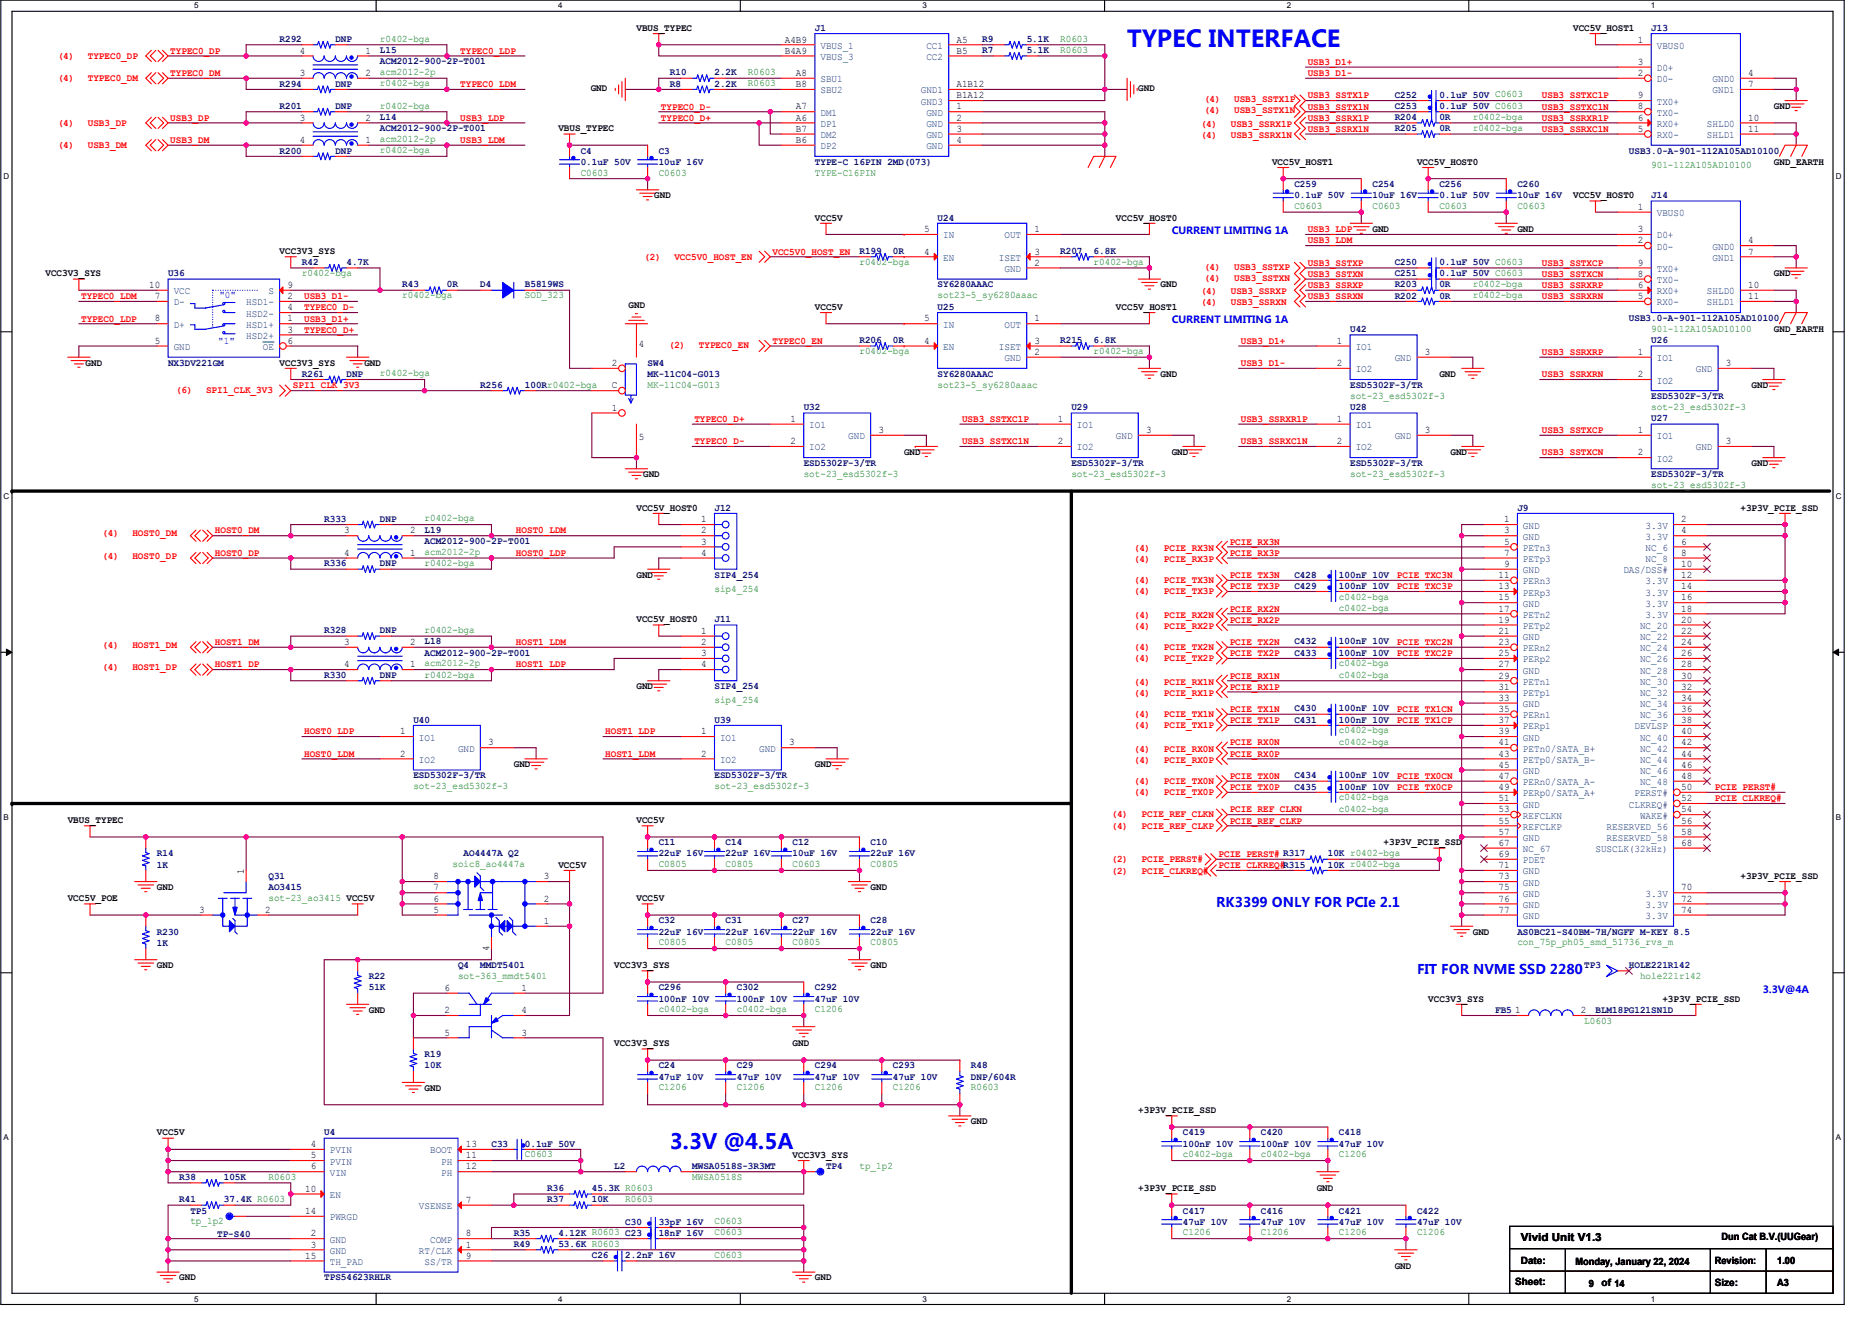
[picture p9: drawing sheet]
<svg xmlns="http://www.w3.org/2000/svg" width="297mm" height="210mm" viewBox="0 0 297 210" stroke-linecap="round" stroke-linejoin="round" font-family="sans-serif">
<defs><g id="words">
<text font-size="3.7" fill="#00f" x="179.7" y="7.5">TYPEC INTERFACE</text>
<text font-size="3.4" fill="#00f" x="106.8" y="183.1">3.3V @4.5A</text>
<g font-size="2.1" fill="#00f">
<text x="193.9" y="144.5">RK3399 ONLY FOR PCIe 2.1</text>
<text x="225.9" y="155.2">FIT FOR NVME SSD 2280</text>
</g>
<text font-size="1.8" x="242.4" y="197.8">Vivid Unit V1.3</text>
<g font-size="1.6">
<text x="101.5" y="4.9">VBUS_TYPEC</text>
<text x="250.8" y="4.9">VCC5V_HOST1</text>
<text x="47.8" y="8.6">4</text>
<text x="58.3" y="8.6">1</text>
<text x="125.1" y="6.8">A4B9</text>
<text x="125.1" y="8.6">B4A9</text>
<text x="152.5" y="6.8">A5</text>
<text x="152.5" y="8.6">B5</text>
<text x="261.1" y="6.8">1</text>
<text x="261.1" y="10.3">3</text>
<text x="47.8" y="12.1">3</text>
<text x="58.3" y="12.1">2</text>
<text x="94.2" y="14.5">GND</text>
<text x="126.9" y="17.4">A7</text>
<text x="126.9" y="12.1">A8</text>
<text x="126.9" y="13.9">B8</text>
<text x="152.5" y="17.4">1</text>
<text x="152.5" y="13.9">A1B12</text>
<text x="152.5" y="15.7">B1A12</text>
<text x="181.5" y="14.5">GND</text>
<text x="261.1" y="12.1">2</text>
<text x="261.1" y="17.4">8</text>
<text x="261.1" y="15.7">9</text>
<text x="278.7" y="12.1">4</text>
<text x="278.7" y="13.9">7</text>
<text x="282.8" y="17.4">GND</text>
<text x="47.8" y="19.2">3</text>
<text x="47.8" y="22.8">4</text>
<text x="58.3" y="22.8">1</text>
<text x="58.3" y="19.2">2</text>
<text x="89" y="20.9">VBUS_TYPEC</text>
<text x="126.9" y="19.2">A6</text>
<text x="126.9" y="21">B7</text>
<text x="126.9" y="22.8">B6</text>
<text x="152.5" y="19.2">2</text>
<text x="152.5" y="21">3</text>
<text x="152.5" y="22.8">4</text>
<text x="261.1" y="19.2">6</text>
<text x="261.1" y="21">5</text>
<text x="278.7" y="19.2">10</text>
<text x="278.7" y="21">11</text>
<text x="202.8" y="26.2">VCC5V_HOST1</text>
<text x="225.9" y="26.2">VCC5V_HOST0</text>
<text x="282.8" y="26.2">GND_EARTH</text>
<text x="104.3" y="31.6">GND</text>
<text x="129.9" y="35.1">VCC5V</text>
<text x="177.9" y="35.1">VCC5V_HOST0</text>
<text x="250.8" y="31.6">VCC5V_HOST0</text>
<text x="261.1" y="33.4">1</text>
<text x="44.6" y="40.5">VCC3V3_SYS</text>
<text x="147.3" y="40.6">4</text>
<text x="147.3" y="37">5</text>
<text x="164.9" y="37">1</text>
<text x="164.9" y="40.6">3</text>
<text x="218.8" y="36.9">GND</text>
<text x="241.9" y="36.9">GND</text>
<text x="261.1" y="38.8">2</text>
<text x="261.1" y="37">3</text>
<text x="278.7" y="38.8">4</text>
<text x="278.7" y="40.6">7</text>
<text x="7.2" y="44">VCC3V3_SYS</text>
<text x="23.8" y="45.9">10</text>
<text x="24.7" y="47.7">7</text>
<text x="45.8" y="45.9">9</text>
<text x="45.8" y="47.7">2</text>
<text x="164.9" y="42.3">2</text>
<text x="185" y="45.8">GND</text>
<text x="261.1" y="44.1">8</text>
<text x="261.1" y="42.3">9</text>
<text x="261.1" y="45.9">6</text>
<text x="261.1" y="47.7">5</text>
<text x="278.7" y="45.9">10</text>
<text x="278.7" y="47.7">11</text>
<text x="282.8" y="44">GND</text>
<text x="24.7" y="51.2">8</text>
<text x="45.8" y="51.2">1</text>
<text x="45.8" y="53">3</text>
<text x="45.8" y="49.4">4</text>
<text x="100.2" y="49">GND</text>
<text x="129.9" y="49.4">VCC5V</text>
<text x="147.3" y="51.2">5</text>
<text x="164.9" y="51.2">1</text>
<text x="177.9" y="49.4">VCC5V_HOST1</text>
<text x="282.8" y="52.9">GND_EARTH</text>
<text x="13.6" y="58.2">GND</text>
<text x="24.7" y="54.8">5</text>
<text x="44.6" y="58.2">VCC3V3_SYS</text>
<text x="45.8" y="54.8">6</text>
<text x="58.1" y="58.2">GND</text>
<text x="97.6" y="58.3">2</text>
<text x="101.8" y="55.2">4</text>
<text x="147.3" y="54.8">4</text>
<text x="164.9" y="56.6">2</text>
<text x="164.9" y="54.8">3</text>
<text x="213.1" y="54.8">1</text>
<text x="213.1" y="58.3">2</text>
<text x="227.1" y="56.6">3</text>
<text x="261.1" y="56.6">1</text>
<text x="275.1" y="58.3">3</text>
<text x="97.6" y="65.4">1</text>
<text x="97.6" y="61.9">C</text>
<text x="185" y="60">GND</text>
<text x="229.5" y="60">GND</text>
<text x="261.1" y="60.1">2</text>
<text x="279.2" y="61.8">GND</text>
<text x="101.8" y="70.1">5</text>
<text x="126" y="67.2">1</text>
<text x="126" y="70.8">2</text>
<text x="140" y="69">3</text>
<text x="168.7" y="67.2">1</text>
<text x="168.7" y="70.8">2</text>
<text x="182.7" y="69">3</text>
<text x="213.1" y="67.2">1</text>
<text x="213.1" y="70.8">2</text>
<text x="227.1" y="69">3</text>
<text x="261.1" y="69">1</text>
<text x="275.1" y="70.8">3</text>
<text x="102.5" y="76">GND</text>
<text x="144.1" y="72.5">GND</text>
<text x="186.8" y="72.5">GND</text>
<text x="231.2" y="72.5">GND</text>
<text x="261.1" y="72.6">2</text>
<text x="279.2" y="74.2">GND</text>
<text x="101.5" y="81.4">VCC5V_HOST0</text>
<text x="111.8" y="83.2">1</text>
<text x="239.8" y="83.2">1</text>
<text x="268" y="83.2">2</text>
<text x="277.5" y="81.4">+3P3V_PCIE_SSD</text>
<text x="54.9" y="85">3</text>
<text x="54.9" y="88.6">4</text>
<text x="65.4" y="88.6">1</text>
<text x="65.4" y="85">2</text>
<text x="111.8" y="85">2</text>
<text x="111.8" y="86.8">3</text>
<text x="111.8" y="88.6">4</text>
<text x="239.8" y="85">3</text>
<text x="239.8" y="86.8">5</text>
<text x="239.8" y="88.6">7</text>
<text x="268" y="85">4</text>
<text x="268" y="86.8">6</text>
<text x="268" y="88.6">8</text>
<text x="101.5" y="92">GND</text>
<text x="238.9" y="92.1">11</text>
<text x="238.9" y="93.9">13</text>
<text x="238.9" y="95.7">15</text>
<text x="239.8" y="90.3">9</text>
<text x="268" y="92.1">12</text>
<text x="268" y="93.9">14</text>
<text x="268" y="95.7">16</text>
<text x="268" y="90.3">10</text>
<text x="101.5" y="99.1">VCC5V_HOST0</text>
<text x="111.8" y="101">1</text>
<text x="238.9" y="97.4">17</text>
<text x="238.9" y="99.2">19</text>
<text x="238.9" y="101">21</text>
<text x="268" y="97.4">18</text>
<text x="268" y="99.2">20</text>
<text x="268" y="101">22</text>
<text x="54.9" y="102.8">3</text>
<text x="54.9" y="106.3">4</text>
<text x="65.4" y="106.3">1</text>
<text x="65.4" y="102.8">2</text>
<text x="111.8" y="102.8">2</text>
<text x="111.8" y="104.6">3</text>
<text x="111.8" y="106.3">4</text>
<text x="238.9" y="102.8">23</text>
<text x="238.9" y="104.6">25</text>
<text x="238.9" y="106.3">27</text>
<text x="268" y="102.8">24</text>
<text x="268" y="104.6">26</text>
<text x="268" y="106.3">28</text>
<text x="101.5" y="109.8">GND</text>
<text x="238.9" y="108.1">29</text>
<text x="238.9" y="109.9">31</text>
<text x="238.9" y="111.7">33</text>
<text x="238.9" y="113.4">35</text>
<text x="268" y="108.1">30</text>
<text x="268" y="109.9">32</text>
<text x="268" y="111.7">34</text>
<text x="268" y="113.4">36</text>
<text x="63.8" y="117">1</text>
<text x="77.8" y="118.8">3</text>
<text x="111.8" y="117">1</text>
<text x="125.8" y="118.8">3</text>
<text x="238.9" y="115.2">37</text>
<text x="238.9" y="117">39</text>
<text x="238.9" y="118.8">41</text>
<text x="268" y="115.2">38</text>
<text x="268" y="117">40</text>
<text x="268" y="118.8">42</text>
<text x="63.8" y="120.6">2</text>
<text x="81.9" y="122.2">GND</text>
<text x="111.8" y="120.6">2</text>
<text x="129.9" y="122.2">GND</text>
<text x="238.9" y="120.6">43</text>
<text x="238.9" y="122.3">45</text>
<text x="238.9" y="124.1">47</text>
<text x="238.9" y="125.9">49</text>
<text x="268" y="120.6">44</text>
<text x="268" y="122.3">46</text>
<text x="268" y="124.1">48</text>
<text x="268" y="125.9">50</text>
<text x="10.8" y="131.1">VBUS_TYPEC</text>
<text x="101.5" y="131.1">VCC5V</text>
<text x="238.9" y="127.7">51</text>
<text x="238.9" y="129.4">53</text>
<text x="238.9" y="131.2">55</text>
<text x="268" y="127.7">52</text>
<text x="268" y="129.4">54</text>
<text x="268" y="131.2">56</text>
<text x="220.6" y="134.7">+3P3V_PCIE_SSD</text>
<text x="238.9" y="133">57</text>
<text x="238.9" y="134.8">67</text>
<text x="238.9" y="136.6">69</text>
<text x="268" y="133">58</text>
<text x="268" y="134.8">68</text>
<text x="10.8" y="143.6">VCC5V_POE</text>
<text x="25" y="141.8">GND</text>
<text x="38.9" y="139.2" transform="rotate(-90 38.9 139.2)">1</text>
<text x="69.1" y="143.7">6</text>
<text x="69.1" y="141.9">7</text>
<text x="69.1" y="140.1">8</text>
<text x="86.7" y="143.7">2</text>
<text x="86.7" y="140.1">3</text>
<text x="89" y="138.2">VCC5V</text>
<text x="101.5" y="143.6">VCC5V</text>
<text x="138.8" y="141.8">GND</text>
<text x="238.9" y="138.3">71</text>
<text x="238.9" y="140.1">73</text>
<text x="238.9" y="141.9">75</text>
<text x="238.9" y="143.7">76</text>
<text x="268" y="141.9">70</text>
<text x="268" y="143.7">72</text>
<text x="277.5" y="140">+3P3V_PCIE_SSD</text>
<text x="31.8" y="145.4">3</text>
<text x="42.3" y="145.4">2</text>
<text x="69.1" y="145.4">5</text>
<text x="86.7" y="147.2">1</text>
<text x="234.8" y="148.9">GND</text>
<text x="238.9" y="145.4">77</text>
<text x="268" y="145.4">74</text>
<text x="25" y="154.2">GND</text>
<text x="78" y="151.5" transform="rotate(-90 78 151.5)">4</text>
<text x="97.9" y="154.2">VCC3V3_SYS</text>
<text x="138.8" y="154.2">GND</text>
<text x="58.8" y="161.4">GND</text>
<text x="70.9" y="161.4">2</text>
<text x="70.9" y="157.9">6</text>
<text x="83.1" y="157.9">1</text>
<text x="83.1" y="161.4">4</text>
<text x="227.7" y="159.6">VCC3V3_SYS</text>
<text x="241.6" y="161.4">1</text>
<text x="252" y="161.4">2</text>
<text x="265" y="159.6">+3P3V_PCIE_SSD</text>
<text x="70.9" y="165">5</text>
<text x="83.1" y="165">3</text>
<text x="97.9" y="166.7">VCC3V3_SYS</text>
<text x="126.4" y="166.7">GND</text>
<text x="67.7" y="173.8">GND</text>
<text x="154.8" y="179.1">GND</text>
<text x="181.5" y="177.4">+3P3V_PCIE_SSD</text>
<text x="25" y="180.9">VCC5V</text>
<text x="49.6" y="182.8">4</text>
<text x="49.6" y="184.6">5</text>
<text x="74.3" y="184.6">11</text>
<text x="74.3" y="182.8">13</text>
<text x="126.4" y="184.5">VCC3V3_SYS</text>
<text x="48.7" y="189.9">10</text>
<text x="49.6" y="186.3">6</text>
<text x="74.3" y="191.7">7</text>
<text x="74.3" y="186.3">12</text>
<text x="181.5" y="189.8">+3P3V_PCIE_SSD</text>
<text x="209.9" y="189.8">GND</text>
<text x="48.7" y="193.4">14</text>
<text x="49.6" y="197">2</text>
<text x="74.3" y="197">8</text>
<text x="274.4" y="197.6">Dun Cat B.V.(UUGear)</text>
<text x="48.7" y="200.6">15</text>
<text x="49.6" y="198.8">3</text>
<text x="74.3" y="198.8">1</text>
<text x="74.3" y="200.6">9</text>
<text x="222.4" y="202.2">GND</text>
<text x="242.4" y="201.3">Date:</text>
<text x="251.1" y="201.5">Monday, January 22, 2024</text>
<text x="273.4" y="201.3">Revision:</text>
<text x="283.3" y="201.3">1.00</text>
<text x="28.6" y="204">GND</text>
<text x="129.9" y="204">GND</text>
<text x="241.6" y="204.7">Sheet:</text>
<text x="253.3" y="205.1">9</text>
<text x="255.3" y="204.9">of 14</text>
<text x="273.4" y="204.9">Size:</text>
<text x="283.3" y="204.9">A3</text>
</g>
<g font-size="1.6" fill="#000080">
<text x="129.9" y="4.9">J1</text>
<text x="263.2" y="4.9">J13</text>
<text x="44.6" y="6.7">R292</text>
<text x="53.5" y="6.7">DNP</text>
<text x="60.6" y="8.5">L15</text>
<text x="60.6" y="10.2">ACM2012-900-2P-T001</text>
<text x="156.6" y="6.7">R9</text>
<text x="156.6" y="8.5">R7</text>
<text x="163.7" y="6.7">5.1K</text>
<text x="163.7" y="8.5">5.1K</text>
<text x="44.6" y="17.4">R201</text>
<text x="44.6" y="13.8">R294</text>
<text x="53.5" y="17.4">DNP</text>
<text x="53.5" y="13.8">DNP</text>
<text x="106.8" y="12">R10</text>
<text x="106.8" y="13.8">R8</text>
<text x="113.9" y="12">2.2K</text>
<text x="113.9" y="13.8">2.2K</text>
<text x="222.4" y="17.4">C253</text>
<text x="222.4" y="15.6">C252</text>
<text x="229.5" y="17.4">0.1uF 50V C0603</text>
<text x="229.5" y="15.6">0.1uF 50V C0603</text>
<text x="60.6" y="19.1">L14</text>
<text x="60.6" y="20.9">ACM2012-900-2P-T001</text>
<text x="222.4" y="19.1">R204</text>
<text x="222.4" y="20.9">R205</text>
<text x="229.5" y="19.1">0R</text>
<text x="229.5" y="20.9">0R</text>
<text x="44.6" y="24.5">R200</text>
<text x="53.5" y="24.5">DNP</text>
<text x="92.6" y="24.5">C4</text>
<text x="92.6" y="26.2">0.1uF 50V</text>
<text x="105" y="24.5">C3</text>
<text x="105" y="26.2">10uF 16V</text>
<text x="129.9" y="26.2">TYPE-C 16PIN 2MD(073)</text>
<text x="206.4" y="29.8">C259</text>
<text x="218.8" y="29.8">C254</text>
<text x="229.5" y="29.8">C256</text>
<text x="241.9" y="29.8">C260</text>
<text x="259.7" y="24.5">USB3.0-A-901-112A105AD10100</text>
<text x="149.5" y="35.1">U24</text>
<text x="206.4" y="31.6">0.1uF 50V</text>
<text x="218.8" y="31.6">10uF 16V</text>
<text x="229.5" y="31.6">0.1uF 50V</text>
<text x="241.9" y="31.6">10uF 16V</text>
<text x="263.2" y="31.6">J14</text>
<text x="137" y="40.5">R199</text>
<text x="142.4" y="40.5">0R</text>
<text x="169" y="40.5">R207</text>
<text x="174.4" y="40.5">6.8K</text>
<text x="26.8" y="44">U36</text>
<text x="48.1" y="42.2">R42</text>
<text x="55.2" y="42.2">4.7K</text>
<text x="64.1" y="45.8">R43</text>
<text x="71.2" y="45.8">0R</text>
<text x="76.6" y="45.8">D4</text>
<text x="83.7" y="45.8">B5819WS</text>
<text x="149.5" y="45.8">SY6280AAAC</text>
<text x="222.4" y="45.8">R203</text>
<text x="222.4" y="47.6">R202</text>
<text x="222.4" y="42.2">C250</text>
<text x="222.4" y="44">C251</text>
<text x="229.5" y="45.8">0R</text>
<text x="229.5" y="47.6">0R</text>
<text x="229.5" y="42.2">0.1uF 50V C0603</text>
<text x="229.5" y="44">0.1uF 50V C0603</text>
<text x="149.5" y="49.4">U25</text>
<text x="215.2" y="52.9">U42</text>
<text x="259.7" y="51.1">USB3.0-A-901-112A105AD10100</text>
<text x="26.8" y="58.2">NX3DV221GM</text>
<text x="103.2" y="58.2">SW4</text>
<text x="137" y="54.7">R206</text>
<text x="142.4" y="54.7">0R</text>
<text x="169" y="54.7">R215</text>
<text x="174.4" y="54.7">6.8K</text>
<text x="263.2" y="54.7">U26</text>
<text x="48.1" y="60">R261</text>
<text x="55.2" y="60">DNP</text>
<text x="76.6" y="61.8">R256</text>
<text x="83.7" y="61.8">100Rr0402-bga</text>
<text x="103.2" y="60">MK-11C04-G013</text>
<text x="128.1" y="65.4">U32</text>
<text x="149.5" y="60">SY6280AAAC</text>
<text x="170.8" y="65.4">U29</text>
<text x="215.2" y="65.4">U28</text>
<text x="215.2" y="61.8">ESD5302F-3/TR</text>
<text x="263.2" y="63.6">ESD5302F-3/TR</text>
<text x="263.2" y="67.1">U27</text>
<text x="128.1" y="74.2">ESD5302F-3/TR</text>
<text x="170.8" y="74.2">ESD5302F-3/TR</text>
<text x="215.2" y="74.2">ESD5302F-3/TR</text>
<text x="263.2" y="76">ESD5302F-3/TR</text>
<text x="51.7" y="83.1">R333</text>
<text x="60.6" y="83.1">DNP</text>
<text x="113.9" y="81.4">J12</text>
<text x="241.9" y="81.4">J9</text>
<text x="67.7" y="84.9">L19</text>
<text x="67.7" y="86.7">ACM2012-900-2P-T001</text>
<text x="51.7" y="90.2">R336</text>
<text x="60.6" y="90.2">DNP</text>
<text x="113.9" y="92">SIP4_254</text>
<text x="206.4" y="93.8">C429</text>
<text x="206.4" y="92">C428</text>
<text x="213.5" y="93.8">100nF 10V</text>
<text x="213.5" y="92">100nF 10V</text>
<text x="51.7" y="100.9">R328</text>
<text x="60.6" y="100.9">DNP</text>
<text x="113.9" y="99.1">J11</text>
<text x="67.7" y="102.7">L18</text>
<text x="67.7" y="104.5">ACM2012-900-2P-T001</text>
<text x="206.4" y="104.5">C433</text>
<text x="206.4" y="102.7">C432</text>
<text x="213.5" y="104.5">100nF 10V</text>
<text x="213.5" y="102.7">100nF 10V</text>
<text x="51.7" y="108">R330</text>
<text x="60.6" y="108">DNP</text>
<text x="113.9" y="109.8">SIP4_254</text>
<text x="206.4" y="113.4">C430</text>
<text x="213.5" y="113.4">100nF 10V</text>
<text x="65.9" y="115.1">U40</text>
<text x="113.9" y="115.1">U39</text>
<text x="206.4" y="115.1">C431</text>
<text x="213.5" y="115.1">100nF 10V</text>
<text x="65.9" y="124">ESD5302F-3/TR</text>
<text x="113.9" y="124">ESD5302F-3/TR</text>
<text x="206.4" y="124">C434</text>
<text x="206.4" y="125.8">C435</text>
<text x="213.5" y="124">100nF 10V</text>
<text x="213.5" y="125.8">100nF 10V</text>
<text x="25" y="136.5">R14</text>
<text x="73.9" y="136.5">AO4447A Q2</text>
<text x="105" y="134.7">C11</text>
<text x="105" y="136.5">22uF 16V</text>
<text x="115.7" y="134.7">C14</text>
<text x="115.7" y="136.5">22uF 16V</text>
<text x="126.4" y="134.7">C12</text>
<text x="126.4" y="136.5">10uF 16V</text>
<text x="138.8" y="134.7">C10</text>
<text x="138.8" y="136.5">22uF 16V</text>
<text x="211.7" y="136.5">10K r0402-bga</text>
<text x="25" y="138.2">1K</text>
<text x="42.8" y="140">Q31</text>
<text x="42.8" y="141.8">AO3415</text>
<text x="211.7" y="138.2">10K r0402-bga</text>
<text x="25" y="148.9">R230</text>
<text x="105" y="147.1">C32</text>
<text x="105" y="148.9">22uF 16V</text>
<text x="115.7" y="147.1">C31</text>
<text x="115.7" y="148.9">22uF 16V</text>
<text x="126.4" y="147.1">C27</text>
<text x="126.4" y="148.9">22uF 16V</text>
<text x="138.8" y="147.1">C28</text>
<text x="138.8" y="148.9">22uF 16V</text>
<text x="241.9" y="148.9">AS0BC21-S40BM-7H/NGFF M-KEY 8.5</text>
<text x="25" y="150.7">1K</text>
<text x="73" y="154.2">Q4</text>
<text x="76.6" y="154.2">MMDT5401</text>
<text x="252.6" y="154.2">TP3</text>
<text x="259.7" y="154.2">HOLE221R142</text>
<text x="58.8" y="156">R22</text>
<text x="58.8" y="157.8">51K</text>
<text x="105" y="157.8">C296</text>
<text x="105" y="159.6">100nF 10V</text>
<text x="117.5" y="157.8">C302</text>
<text x="117.5" y="159.6">100nF 10V</text>
<text x="129.9" y="157.8">C292</text>
<text x="129.9" y="159.6">47uF 10V</text>
<text x="238.4" y="161.4">FB5</text>
<text x="254.4" y="161.4">BLM18PG121SN1D</text>
<text x="67.7" y="168.5">R19</text>
<text x="67.7" y="170.2">10K</text>
<text x="105" y="170.2">C24</text>
<text x="105" y="172">47uF 10V</text>
<text x="117.5" y="170.2">C29</text>
<text x="117.5" y="172">47uF 10V</text>
<text x="129.9" y="170.2">C294</text>
<text x="129.9" y="172">47uF 10V</text>
<text x="142.4" y="170.2">C293</text>
<text x="142.4" y="172">47uF 10V</text>
<text x="154.8" y="170.2">R48</text>
<text x="154.8" y="172">DNP/604R</text>
<text x="51.7" y="180.9">U4</text>
<text x="78.4" y="182.7">C33</text>
<text x="83.7" y="182.7">0.1uF 50V</text>
<text x="188.6" y="180.9">C419</text>
<text x="188.6" y="182.7">100nF 10V</text>
<text x="201" y="180.9">C420</text>
<text x="201" y="182.7">100nF 10V</text>
<text x="213.5" y="180.9">C418</text>
<text x="213.5" y="182.7">47uF 10V</text>
<text x="28.6" y="191.6">R41</text>
<text x="28.6" y="188">R38</text>
<text x="35.7" y="191.6">37.4K R0603</text>
<text x="35.7" y="188">105K</text>
<text x="87.2" y="189.8">R36</text>
<text x="87.2" y="191.6">R37</text>
<text x="94.4" y="189.8">45.3K R0603</text>
<text x="94.4" y="191.6">10K</text>
<text x="97.9" y="186.2">L2</text>
<text x="110.4" y="186.2">MWSA0518S-3R3MT</text>
<text x="131.7" y="186.2">TP4</text>
<text x="30.4" y="193.4">TP5</text>
<text x="34.6" y="197.1">TP-S40</text>
<text x="81.9" y="196.9">R35</text>
<text x="89" y="196.9">4.12K R0603 C23</text>
<text x="99.7" y="195.1">C30</text>
<text x="105" y="196.9">18nF 16V</text>
<text x="105" y="195.1">33pF 16V</text>
<text x="188.6" y="193.4">C417</text>
<text x="188.6" y="195.1">47uF 10V</text>
<text x="201" y="193.4">C416</text>
<text x="201" y="195.1">47uF 10V</text>
<text x="213.5" y="193.4">C421</text>
<text x="213.5" y="195.1">47uF 10V</text>
<text x="225.9" y="193.4">C422</text>
<text x="225.9" y="195.1">47uF 10V</text>
<text x="81.9" y="198.7">R49</text>
<text x="89" y="198.7">53.6K R0603</text>
<text x="94.4" y="200.5">C26</text>
<text x="99.7" y="200.5">2.2nF 16V</text>
<text x="51.7" y="204">TPS54623RHLR</text>
</g>
<g font-size="1.6" fill="#f00">
<text x="9.2" y="9.4">(4)</text>
<text x="14" y="9.4">TYPEC0_DP</text>
<text x="27.1" y="8.6">TYPEC0_DP</text>
<text x="73.4" y="8.6">TYPEC0_LDP</text>
<text x="208.5" y="10.3">USB3_D1+</text>
<text x="9.2" y="12.9">(4)</text>
<text x="14" y="12.9">TYPEC0_DM</text>
<text x="27.1" y="12.1">TYPEC0_DM</text>
<text x="73.4" y="13.9">TYPEC0_LDM</text>
<text x="105.4" y="17.4">TYPEC0_D-</text>
<text x="192" y="16.3">(4)</text>
<text x="196.8" y="16.3">USB3_SSTX1P</text>
<text x="208.5" y="12.1">USB3_D1-</text>
<text x="208.5" y="15.7">USB3_SSTX1P</text>
<text x="208.5" y="17.4">USB3_SSTX1N</text>
<text x="245.8" y="17.4">USB3_SSTXC1N</text>
<text x="245.8" y="15.7">USB3_SSTXC1P</text>
<text x="9.2" y="20">(4)</text>
<text x="9.2" y="23.6">(4)</text>
<text x="14" y="20">USB3_DP</text>
<text x="14" y="23.6">USB3_DM</text>
<text x="27.1" y="22.8">USB3_DM</text>
<text x="27.1" y="19.2">USB3_DP</text>
<text x="73.4" y="19.2">USB3_LDP</text>
<text x="73.4" y="22.8">USB3_LDM</text>
<text x="105.4" y="19.2">TYPEC0_D+</text>
<text x="191.4" y="20.2">(4)</text>
<text x="191.4" y="22">(4)</text>
<text x="192" y="18.1">(4)</text>
<text x="196.2" y="20.2">USB3_SSRX1P</text>
<text x="196.2" y="22">USB3_SSRX1N</text>
<text x="196.8" y="18.1">USB3_SSTX1N</text>
<text x="208.5" y="21">USB3_SSRX1N</text>
<text x="208.5" y="19.2">USB3_SSRX1P</text>
<text x="245.8" y="19.2">USB3_SSRXR1P</text>
<text x="245.8" y="21">USB3_SSRXC1N</text>
<text x="102.7" y="41.4">(2)</text>
<text x="107.5" y="41.4">VCC5V0_HOST_EN</text>
<text x="123.1" y="40.6">VCC5V0_HOST_EN</text>
<text x="208.5" y="37">USB3_LDP</text>
<text x="208.5" y="38.8">USB3_LDM</text>
<text x="12.9" y="47.7">TYPEC0_LDM</text>
<text x="48.5" y="47.7">USB3_D1-</text>
<text x="191.4" y="46.9">(4)</text>
<text x="192" y="43">(4)</text>
<text x="192" y="44.7">(4)</text>
<text x="196.2" y="46.9">USB3_SSRXP</text>
<text x="196.8" y="43">USB3_SSTXP</text>
<text x="196.8" y="44.7">USB3_SSTXN</text>
<text x="208.5" y="47.7">USB3_SSRXN</text>
<text x="208.5" y="45.9">USB3_SSRXP</text>
<text x="208.5" y="42.3">USB3_SSTXP</text>
<text x="208.5" y="44.1">USB3_SSTXN</text>
<text x="245.8" y="45.9">USB3_SSRXRP</text>
<text x="245.8" y="47.7">USB3_SSRXRN</text>
<text x="245.8" y="44.1">USB3_SSTXCN</text>
<text x="245.8" y="42.3">USB3_SSTXCP</text>
<text x="12.9" y="51.2">TYPEC0_LDP</text>
<text x="48.5" y="49.4">TYPEC0_D-</text>
<text x="48.5" y="51.2">USB3_D1+</text>
<text x="48.5" y="53">TYPEC0_D+</text>
<text x="191.4" y="48.6">(4)</text>
<text x="196.2" y="48.6">USB3_SSRXN</text>
<text x="106.6" y="55.4">(2)</text>
<text x="111.4" y="55.4">TYPEC0_EN</text>
<text x="123.1" y="54.8">TYPEC0_EN</text>
<text x="197.8" y="58.3">USB3_D1-</text>
<text x="197.8" y="54.8">USB3_D1+</text>
<text x="245.8" y="56.6">USB3_SSRXRP</text>
<text x="28" y="62.7">(6)</text>
<text x="32.8" y="62.7">SPI1_CLK_3V3</text>
<text x="46.7" y="61.9">SPI1_CLK_3V3</text>
<text x="245.8" y="60.1">USB3_SSRXRN</text>
<text x="110.7" y="70.8">TYPEC0_D-</text>
<text x="110.7" y="67.2">TYPEC0_D+</text>
<text x="153.4" y="70.8">USB3_SSTXC1N</text>
<text x="153.4" y="67.2">USB3_SSTXC1P</text>
<text x="197.8" y="70.8">USB3_SSRXC1N</text>
<text x="197.8" y="67.2">USB3_SSRXR1P</text>
<text x="245.8" y="69">USB3_SSTXCP</text>
<text x="245.8" y="72.6">USB3_SSTXCN</text>
<text x="16.3" y="89">(4)</text>
<text x="16.3" y="85.4">(4)</text>
<text x="21.1" y="89">HOST0_DP</text>
<text x="21.1" y="85.4">HOST0_DM</text>
<text x="34.3" y="85">HOST0_DM</text>
<text x="34.3" y="88.6">HOST0_DP</text>
<text x="82.3" y="88.6">HOST0_LDP</text>
<text x="82.3" y="85">HOST0_LDM</text>
<text x="180.8" y="87.8">(4)</text>
<text x="180.8" y="89.5">(4)</text>
<text x="185.6" y="87.8">PCIE_RX3N</text>
<text x="185.6" y="89.5">PCIE_RX3P</text>
<text x="196" y="86.8">PCIE_RX3N</text>
<text x="196" y="88.6">PCIE_RX3P</text>
<text x="180.8" y="92.9">(4)</text>
<text x="180.8" y="94.7">(4)</text>
<text x="185.6" y="92.9">PCIE_TX3N</text>
<text x="185.6" y="94.7">PCIE_TX3P</text>
<text x="196" y="92.1">PCIE_TX3N</text>
<text x="196" y="93.9">PCIE_TX3P</text>
<text x="222.7" y="92.1">PCIE_TXC3N</text>
<text x="222.7" y="93.9">PCIE_TXC3P</text>
<text x="180.8" y="98.4">(4)</text>
<text x="180.8" y="100.2">(4)</text>
<text x="185.6" y="98.4">PCIE_RX2N</text>
<text x="185.6" y="100.2">PCIE_RX2P</text>
<text x="196" y="97.4">PCIE_RX2N</text>
<text x="196" y="99.2">PCIE_RX2P</text>
<text x="16.3" y="106.8">(4)</text>
<text x="16.3" y="103.2">(4)</text>
<text x="21.1" y="106.8">HOST1_DP</text>
<text x="21.1" y="103.2">HOST1_DM</text>
<text x="34.3" y="102.8">HOST1_DM</text>
<text x="34.3" y="106.3">HOST1_DP</text>
<text x="82.3" y="106.3">HOST1_LDP</text>
<text x="82.3" y="102.8">HOST1_LDM</text>
<text x="180.8" y="103.6">(4)</text>
<text x="180.8" y="105.4">(4)</text>
<text x="185.6" y="103.6">PCIE_TX2N</text>
<text x="185.6" y="105.4">PCIE_TX2P</text>
<text x="196" y="102.8">PCIE_TX2N</text>
<text x="196" y="104.6">PCIE_TX2P</text>
<text x="222.7" y="102.8">PCIE_TXC2N</text>
<text x="222.7" y="104.6">PCIE_TXC2P</text>
<text x="180.8" y="109.1">(4)</text>
<text x="180.8" y="110.9">(4)</text>
<text x="185.6" y="109.1">PCIE_RX1N</text>
<text x="185.6" y="110.9">PCIE_RX1P</text>
<text x="196" y="108.1">PCIE_RX1N</text>
<text x="196" y="109.9">PCIE_RX1P</text>
<text x="196" y="113.4">PCIE_TX1N</text>
<text x="222.7" y="113.4">PCIE_TX1CN</text>
<text x="48.5" y="117">HOST0_LDP</text>
<text x="96.5" y="117">HOST1_LDP</text>
<text x="180.8" y="119.8">(4)</text>
<text x="180.8" y="114.2">(4)</text>
<text x="180.8" y="116">(4)</text>
<text x="185.6" y="119.8">PCIE_RX0N</text>
<text x="185.6" y="114.2">PCIE_TX1N</text>
<text x="185.6" y="116">PCIE_TX1P</text>
<text x="196" y="115.2">PCIE_TX1P</text>
<text x="196" y="118.8">PCIE_RX0N</text>
<text x="222.7" y="115.2">PCIE_TX1CP</text>
<text x="48.5" y="120.6">HOST0_LDM</text>
<text x="96.5" y="120.6">HOST1_LDM</text>
<text x="180.8" y="121.5">(4)</text>
<text x="180.8" y="124.9">(4)</text>
<text x="185.6" y="121.5">PCIE_RX0P</text>
<text x="185.6" y="124.9">PCIE_TX0N</text>
<text x="196" y="120.6">PCIE_RX0P</text>
<text x="196" y="124.1">PCIE_TX0N</text>
<text x="196" y="125.9">PCIE_TX0P</text>
<text x="222.7" y="124.1">PCIE_TX0CN</text>
<text x="222.7" y="125.9">PCIE_TX0CP</text>
<text x="273.4" y="125.9">PCIE_PERST#</text>
<text x="177.2" y="130.2">(4)</text>
<text x="180.8" y="126.7">(4)</text>
<text x="182" y="130.2">PCIE_REF_CLKN</text>
<text x="185.6" y="126.7">PCIE_TX0P</text>
<text x="196" y="131.2">PCIE_REF_CLKP</text>
<text x="196" y="129.4">PCIE_REF_CLKN</text>
<text x="273.4" y="127.7">PCIE_CLKREQ#</text>
<text x="177.2" y="132">(4)</text>
<text x="177.2" y="137.4">(2)</text>
<text x="182" y="132">PCIE_REF_CLKP</text>
<text x="182" y="137.4">PCIE_PERST#</text>
<text x="194.3" y="136.6">PCIE_PERST# R317</text>
<text x="177.2" y="139.3">(2)</text>
<text x="182" y="139.3">PCIE_CLKREQ#</text>
<text x="194.3" y="138.3">PCIE_CLKREQ#R315</text>
</g>
<g font-size="1.6" fill="#008000">
<text x="60.6" y="12">acm2012-2p</text>
<text x="60.6" y="6.6">r0402-bga</text>
<text x="119.2" y="12">R0603</text>
<text x="169" y="6.6">R0603</text>
<text x="169" y="8.4">R0603</text>
<text x="60.6" y="17.3">r0402-bga</text>
<text x="60.6" y="13.7">r0402-bga</text>
<text x="119.2" y="13.7">R0603</text>
<text x="60.6" y="22.6">acm2012-2p</text>
<text x="234.8" y="19.1">r0402-bga</text>
<text x="234.8" y="20.9">r0402-bga</text>
<text x="60.6" y="24.4">r0402-bga</text>
<text x="92.6" y="28">C0603</text>
<text x="105" y="28">C0603</text>
<text x="129.9" y="28">TYPE-C16PIN</text>
<text x="263.2" y="26.7">901-112A105AD10100</text>
<text x="206.4" y="33.3">C0603</text>
<text x="218.8" y="33.3">C0603</text>
<text x="229.5" y="33.3">C0603</text>
<text x="241.9" y="33.3">C0603</text>
<text x="48.1" y="44">r0402-bga</text>
<text x="64.1" y="47.5">r0402-bga</text>
<text x="83.7" y="47.5">SOD_323</text>
<text x="137" y="42.2">r0402-bga</text>
<text x="149.5" y="47.5">sot23-5_sy6280aaac</text>
<text x="174.4" y="42.2">r0402-bga</text>
<text x="234.8" y="45.7">r0402-bga</text>
<text x="234.8" y="47.5">r0402-bga</text>
<text x="263.2" y="52.9">901-112A105AD10100</text>
<text x="60.6" y="60">r0402-bga</text>
<text x="137" y="56.4">r0402-bga</text>
<text x="174.4" y="56.4">r0402-bga</text>
<text x="103.2" y="61.7">MK-11C04-G013</text>
<text x="149.5" y="61.7">sot23-5_sy6280aaac</text>
<text x="215.2" y="63.5">sot-23_esd5302f-3</text>
<text x="263.2" y="65.3">sot-23_esd5302f-3</text>
<text x="128.1" y="76">sot-23_esd5302f-3</text>
<text x="170.8" y="76">sot-23_esd5302f-3</text>
<text x="215.2" y="76">sot-23_esd5302f-3</text>
<text x="263.2" y="77.7">sot-23_esd5302f-3</text>
<text x="67.7" y="83.1">r0402-bga</text>
<text x="67.7" y="88.4">acm2012-2p</text>
<text x="67.7" y="90.2">r0402-bga</text>
<text x="113.9" y="94.3">sip4_254</text>
<text x="213.5" y="95.5">c0402-bga</text>
<text x="67.7" y="100.9">r0402-bga</text>
<text x="213.5" y="97.3">c0402-bga</text>
<text x="67.7" y="106.2">acm2012-2p</text>
<text x="67.7" y="108">r0402-bga</text>
<text x="213.5" y="108">c0402-bga</text>
<text x="213.5" y="106.2">c0402-bga</text>
<text x="113.9" y="112.1">sip4_254</text>
<text x="213.5" y="118.6">c0402-bga</text>
<text x="213.5" y="116.9">c0402-bga</text>
<text x="65.9" y="125.7">sot-23_esd5302f-3</text>
<text x="113.9" y="125.7">sot-23_esd5302f-3</text>
<text x="213.5" y="127.5">c0402-bga</text>
<text x="213.5" y="129.3">c0402-bga</text>
<text x="42.8" y="143.5">sot-23_ao3415 VCC5V</text>
<text x="72.1" y="138.2">soic8_ao4447a</text>
<text x="105" y="138.2">C0805</text>
<text x="115.7" y="138.2">C0805</text>
<text x="126.4" y="138.2">C0603</text>
<text x="138.8" y="138.2">C0805</text>
<text x="73" y="156">sot-363_mmdt5401</text>
<text x="105" y="150.6">C0805</text>
<text x="115.7" y="150.6">C0805</text>
<text x="126.4" y="150.6">C0805</text>
<text x="138.8" y="150.6">C0805</text>
<text x="241.9" y="150.6">con_75p_ph05_smd_51736_rvs_m</text>
<text x="261.5" y="156">hole221r142</text>
<text x="105" y="161.3">c0402-bga</text>
<text x="117.5" y="161.3">c0402-bga</text>
<text x="129.9" y="161.3">C1206</text>
<text x="252.6" y="163.1">L0603</text>
<text x="105" y="173.7">C1206</text>
<text x="117.5" y="173.7">C1206</text>
<text x="129.9" y="173.7">C1206</text>
<text x="142.4" y="173.7">C1206</text>
<text x="154.8" y="173.7">R0603</text>
<text x="83.7" y="184.4">C0603</text>
<text x="188.6" y="184.4">c0402-bga</text>
<text x="201" y="184.4">c0402-bga</text>
<text x="213.5" y="184.4">C1206</text>
<text x="42.8" y="188">R0603</text>
<text x="99.7" y="191.5">R0603</text>
<text x="110.4" y="188">MWSA0518S</text>
<text x="137" y="186.2">tp_1p2</text>
<text x="30.4" y="195.1">tp_1p2</text>
<text x="113.9" y="196.9">C0603</text>
<text x="113.9" y="195.1">C0603</text>
<text x="188.6" y="196.9">C1206</text>
<text x="201" y="196.9">C1206</text>
<text x="213.5" y="196.9">C1206</text>
<text x="225.9" y="196.9">C1206</text>
<text x="113.9" y="200.4">C0603</text>
</g>
<g font-size="1.6" fill="#004080">
<text x="130.8" y="7.8">VBUS_1</text>
<text x="130.8" y="9.6">VBUS_3</text>
<text x="147.7" y="7.8">CC1</text>
<text x="147.7" y="9.6">CC2</text>
<text x="264.1" y="7.8">VBUS0</text>
<text x="264.1" y="11.3">D0+</text>
<text x="130.8" y="13.1">SBU1</text>
<text x="130.8" y="14.9">SBU2</text>
<text x="146.8" y="14.9">GND1</text>
<text x="146.8" y="16.7">GND3</text>
<text x="264.1" y="13.1">D0-</text>
<text x="264.1" y="16.7">TX0+</text>
<text x="273" y="13.1">GND0</text>
<text x="273" y="14.9">GND1</text>
<text x="130.8" y="20.2">DP1</text>
<text x="130.8" y="18.4">DM1</text>
<text x="130.8" y="22">DM2</text>
<text x="130.8" y="23.8">DP2</text>
<text x="147.7" y="18.4">GND</text>
<text x="147.7" y="20.2">GND</text>
<text x="147.7" y="22">GND</text>
<text x="147.7" y="23.8">GND</text>
<text x="264.1" y="18.4">TX0-</text>
<text x="264.1" y="20.2">RX0+</text>
<text x="264.1" y="22">RX0-</text>
<text x="272.1" y="20.2">SHLD0</text>
<text x="272.1" y="22">SHLD1</text>
<text x="264.1" y="34.4">VBUS0</text>
<text x="150.4" y="41.6">EN</text>
<text x="150.4" y="38">IN</text>
<text x="159.2" y="41.6">ISET</text>
<text x="160.1" y="38">OUT</text>
<text x="264.1" y="39.8">D0-</text>
<text x="264.1" y="38">D0+</text>
<text x="273" y="39.8">GND0</text>
<text x="273" y="41.6">GND1</text>
<text x="27.7" y="46.9">VCC</text>
<text x="42.8" y="46.9">S</text>
<text x="160.1" y="43.3">GND</text>
<text x="264.1" y="45.1">TX0-</text>
<text x="264.1" y="43.3">TX0+</text>
<text x="264.1" y="46.9">RX0+</text>
<text x="272.1" y="46.9">SHLD0</text>
<text x="27.7" y="48.7">D-</text>
<text x="27.7" y="52.2">D+</text>
<text x="39.2" y="52.2">HSD1+</text>
<text x="39.2" y="48.7">HSD1-</text>
<text x="39.2" y="54">HSD2+</text>
<text x="39.2" y="50.4">HSD2-</text>
<text x="150.4" y="52.2">IN</text>
<text x="160.1" y="52.2">OUT</text>
<text x="264.1" y="48.7">RX0-</text>
<text x="272.1" y="48.7">SHLD1</text>
<text x="27.7" y="55.8">GND</text>
<text x="41.9" y="55.8">OE</text>
<text x="150.4" y="55.8">EN</text>
<text x="159.2" y="55.8">ISET</text>
<text x="160.1" y="57.6">GND</text>
<text x="216.1" y="55.8">IO1</text>
<text x="216.1" y="59.3">IO2</text>
<text x="222.4" y="57.6">GND</text>
<text x="264.1" y="57.6">IO1</text>
<text x="270.4" y="59.3">GND</text>
<text x="264.1" y="61.1">IO2</text>
<text x="129" y="68.2">IO1</text>
<text x="129" y="71.8">IO2</text>
<text x="135.2" y="70">GND</text>
<text x="171.7" y="68.2">IO1</text>
<text x="171.7" y="71.8">IO2</text>
<text x="177.9" y="70">GND</text>
<text x="216.1" y="68.2">IO1</text>
<text x="216.1" y="71.8">IO2</text>
<text x="222.4" y="70">GND</text>
<text x="264.1" y="70">IO1</text>
<text x="270.4" y="71.8">GND</text>
<text x="264.1" y="73.6">IO2</text>
<text x="242.8" y="84.2">GND</text>
<text x="242.8" y="86">GND</text>
<text x="242.8" y="87.8">PETn3</text>
<text x="242.8" y="89.6">PETp3</text>
<text x="262.4" y="84.2">3.3V</text>
<text x="262.4" y="86">3.3V</text>
<text x="262.4" y="87.8">NC_6</text>
<text x="262.4" y="89.6">NC_8</text>
<text x="242.8" y="91.3">GND</text>
<text x="242.8" y="93.1">PERn3</text>
<text x="242.8" y="94.9">PERp3</text>
<text x="258.8" y="91.3">DAS/DSS#</text>
<text x="262.4" y="93.1">3.3V</text>
<text x="262.4" y="94.9">3.3V</text>
<text x="242.8" y="96.7">GND</text>
<text x="242.8" y="98.4">PETn2</text>
<text x="242.8" y="100.2">PETp2</text>
<text x="242.8" y="102">GND</text>
<text x="261.5" y="100.2">NC_20</text>
<text x="261.5" y="102">NC_22</text>
<text x="262.4" y="96.7">3.3V</text>
<text x="262.4" y="98.4">3.3V</text>
<text x="242.8" y="103.8">PERn2</text>
<text x="242.8" y="105.6">PERp2</text>
<text x="242.8" y="107.3">GND</text>
<text x="261.5" y="103.8">NC_24</text>
<text x="261.5" y="105.6">NC_26</text>
<text x="261.5" y="107.3">NC_28</text>
<text x="242.8" y="109.1">PETn1</text>
<text x="242.8" y="110.9">PETp1</text>
<text x="242.8" y="112.7">GND</text>
<text x="261.5" y="109.1">NC_30</text>
<text x="261.5" y="110.9">NC_32</text>
<text x="261.5" y="112.7">NC_34</text>
<text x="66.8" y="118">IO1</text>
<text x="73" y="119.8">GND</text>
<text x="114.8" y="118">IO1</text>
<text x="121" y="119.8">GND</text>
<text x="242.8" y="114.4">PERn1</text>
<text x="242.8" y="116.2">PERp1</text>
<text x="242.8" y="118">GND</text>
<text x="242.8" y="119.8">PETn0/SATA_B+</text>
<text x="260.6" y="116.2">DEVLSP</text>
<text x="261.5" y="114.4">NC_36</text>
<text x="261.5" y="118">NC_40</text>
<text x="261.5" y="119.8">NC_42</text>
<text x="66.8" y="121.6">IO2</text>
<text x="114.8" y="121.6">IO2</text>
<text x="242.8" y="121.6">PETp0/SATA_B-</text>
<text x="242.8" y="123.3">GND</text>
<text x="242.8" y="125.1">PERn0/SATA_A-</text>
<text x="261.5" y="121.6">NC_44</text>
<text x="261.5" y="123.3">NC_46</text>
<text x="261.5" y="125.1">NC_48</text>
<text x="242.8" y="126.9">PERp0/SATA_A+</text>
<text x="242.8" y="128.7">GND</text>
<text x="242.8" y="130.4">REFCLKN</text>
<text x="259.7" y="128.7">CLKREQ#</text>
<text x="260.6" y="126.9">PERST#</text>
<text x="261.5" y="130.4">WAKE#</text>
<text x="242.8" y="132.2">REFCLKP</text>
<text x="242.8" y="134">GND</text>
<text x="242.8" y="135.8">NC_67</text>
<text x="242.8" y="137.6">PDET</text>
<text x="254.4" y="135.8">SUSCLK(32kHz)</text>
<text x="256.1" y="132.2">RESERVED_56</text>
<text x="256.1" y="134">RESERVED_58</text>
<text x="242.8" y="139.3">GND</text>
<text x="242.8" y="141.1">GND</text>
<text x="242.8" y="142.9">GND</text>
<text x="262.4" y="142.9">3.3V</text>
<text x="242.8" y="144.7">GND</text>
<text x="242.8" y="146.4">GND</text>
<text x="262.4" y="144.7">3.3V</text>
<text x="262.4" y="146.4">3.3V</text>
<text x="52.6" y="183.8">PVIN</text>
<text x="52.6" y="185.6">PVIN</text>
<text x="68.6" y="183.8">BOOT</text>
<text x="70.4" y="185.6">PH</text>
<text x="52.6" y="187.3">VIN</text>
<text x="52.6" y="190.9">EN</text>
<text x="70.4" y="187.3">PH</text>
<text x="52.6" y="198">GND</text>
<text x="52.6" y="194.4">PWRGD</text>
<text x="66.8" y="192.7">VSENSE</text>
<text x="68.6" y="198">COMP</text>
<text x="52.6" y="199.8">GND</text>
<text x="52.6" y="201.6">TH_PAD</text>
<text x="66.8" y="199.8">RT/CLK</text>
<text x="67.7" y="201.6">SS/TR</text>
</g>
<g font-size="1.6" fill="#00f">
<text x="186.8" y="37.3">CURRENT LIMITING 1A</text>
<text x="35" y="47.5">&quot;0&quot;</text>
<text x="186.8" y="51.5">CURRENT LIMITING 1A</text>
<text x="34.8" y="54.8">&quot;1&quot;</text>
<text x="281" y="158.2">3.3V@4A</text>
</g>
<g font-size="1.3">
<text x="30.9" y="1.3">5</text>
<text x="89" y="1.3">4</text>
<text x="147.1" y="1.3">3</text>
<text x="205.1" y="1.3">2</text>
<text x="263.2" y="1.3">1</text>
<text x=".6" y="28.5">D</text>
<text x="292.7" y="28.5">D</text>
<text x=".6" y="79.5">C</text>
<text x="292.7" y="79.5">C</text>
<text x=".6" y="130.6">B</text>
<text x="292.7" y="130.6">B</text>
<text x=".6" y="181.7">A</text>
<text x="292.7" y="181.7">A</text>
<text x="30.9" y="207.4">5</text>
<text x="89" y="207.4">4</text>
<text x="147.1" y="207.4">3</text>
<text x="205.1" y="207.4">2</text>
<text x="263.2" y="207.4">1</text>
</g>
</g></defs>
<path d="M.1 0h293.9v207.8h-293.9zM1.9 1.8h290.3v204.3h-290.3z" fill="none" stroke="#000" stroke-width=".18"/>
<g fill="#fff">
<path d="M30.9 .2h.7v1.4h-.7z"/>
<path d="M30.9 206.2h.7v1.5h-.7z"/>
</g>
<path d="M60 0v1.8M60 206.1v1.7" fill="none" stroke="#000" stroke-width=".18"/>
<g fill="#fff">
<path d="M89 .2h.7v1.4h-.7z"/>
<path d="M89 206.2h.7v1.5h-.7z"/>
</g>
<path d="M118 0v1.8M118 206.1v1.7" fill="none" stroke="#000" stroke-width=".18"/>
<g fill="#fff">
<path d="M147.1 .2h.7v1.4h-.7z"/>
<path d="M147.1 206.2h.7v1.5h-.7z"/>
</g>
<path d="M176.1 0v1.8M176.1 206.1v1.7" fill="none" stroke="#000" stroke-width=".18"/>
<g fill="#fff">
<path d="M205.1 .2h.7v1.4h-.7z"/>
<path d="M205.1 206.2h.7v1.5h-.7z"/>
</g>
<path d="M234.2 0v1.8M234.2 206.1v1.7" fill="none" stroke="#000" stroke-width=".18"/>
<g fill="#fff">
<path d="M263.2 .2h.7v1.4h-.7z"/>
<path d="M263.2 206.2h.7v1.5h-.7z"/>
<path d="M.6 27.3h.9v1.5h-.9z"/>
<path d="M292.7 27.3h.9v1.5h-.9z"/>
<path d="M.6 78.4h.9v1.4h-.9z"/>
<path d="M292.7 78.4h.9v1.4h-.9z"/>
</g>
<path d="M.1 52.9h1.8M292.2 52.9h1.8" fill="none" stroke="#000" stroke-width=".18"/>
<g fill="#fff">
<path d="M.6 129.5h.8v1.4h-.8z"/>
<path d="M292.7 129.5h.8v1.4h-.8z"/>
</g>
<path d="M.1 103.9h1.8M292.2 103.9h1.8" fill="none" stroke="#000" stroke-width=".18"/>
<path d="M1 103.4l.9 .5-.9 .5zM292.2 103.9l.9-.5v1z" fill="#000" stroke="#000" stroke-width=".16"/>
<g fill="#fff">
<path d="M.6 180.5h.8v1.4h-.8z"/>
<path d="M292.7 180.5h.8v1.4h-.8z"/>
</g>
<path d="M.1 155h1.8M292.2 155h1.8M240.7 195.4h51.5v10.7h-51.5zM240.7 199h51.5M249.6 199v7.1M272.7 199v7.1M281.6 199v7.1M240.7 202.5h51.5" fill="none" stroke="#000" stroke-width=".18"/>
<path d="M1.9 78.2h289.8M170.8 78.2v127.9M1.9 128h168.9" fill="none" stroke="#000" stroke-width=".53"/>
<g fill="#000">
<circle cx="1.9" cy="78.2" r=".26"/>
<circle cx="1.9" cy="128" r=".26"/>
</g>
<g fill="none" stroke="#800040" stroke-width=".18">
<path d="M26.8 12.5h12.4M26.8 8.9h12.4M26.8 19.6h12.4M39.2 12.5v1.7h8.9M39.2 12.5h8.9M48.1 7.1h-8.9v1.8h8.9M48.1 17.8h-8.9v1.8h8.9M55.2 7.1h16v1.8M55.2 14.2h16M55.2 17.8h16v1.8M58.8 8.9h12.4M58.8 12.5h12.4v1.7"/>
<path d="M58.8 19.6h12.4M71.2 8.9h12.5M71.2 14.2h12.5M71.2 19.6h12.5M99.7 14.2h5.3M105 14.2h3.6M105 17.8h17.8v3.6h1.8M105 19.6h16v3.5h3.6M108.6 12.5h-3.6v1.7M115.7 12.5h8.9M115.7 14.2h8.9M121 19.6h3.6"/>
<path d="M122.8 17.8h1.8M124.6 7.1h-19.6v1.8h19.6M156.6 7.1h1.8M156.6 8.9h1.8M156.6 14.2h19.5v1.8h-19.5M156.6 17.8h19.5v1.8M156.6 19.6h19.5M165.5 7.1h10.6v1.8M165.5 8.9h10.6M176.1 19.6v1.8M176.1 8.9v5.3h3.6M208.1 19.6h16"/>
<path d="M208.1 16h17.8M208.1 17.8h17.8M208.1 12.5h49.8M208.1 10.7h49.8M231.2 19.6h26.7M231.2 17.8h26.7M231.2 16h26.7M254.4 7.1h3.5M282.8 19.6h3.6v3.5M282.8 12.5h3.6v1.7M282.8 14.2h3.6M286.4 14.2v1.8"/>
<path d="M26.8 23.1h12.4M39.2 23.1v1.8h8.9M39.2 23.1h8.9M58.8 23.1h12.4M71.2 23.1h12.5M71.2 23.1v1.8h-16M90.8 28.5h12.4v1.7M90.8 23.1h12.4M131.7 37.4h12.4M156.6 21.4h19.5M156.6 23.1h19.5M169 37.4h14.2"/>
<path d="M176.1 21.4v1.7M176.1 23.1v1.8M204.6 28.5h12.4M204.6 33.8h12.4v1.8M208.1 21.4h16M208.1 37.4h49.8M208.1 39.1h49.8M227.7 28.5h12.4M227.7 33.8h12.4v1.8M231.2 21.4h26.7M254.4 33.8h3.5M282.8 21.4h3.6"/>
<path d="M282.8 39.1h3.6v1.8M12.6 48h12.4M12.6 51.6h12.4M12.6 46.2h12.4M25 55.1h-12.4v1.8M46.4 55.1h10.6v1.8M46.4 48h10.6M46.4 49.8h10.6M46.4 51.6h10.6M46.4 53.4h10.6M46.4 46.2h14.2M46.4 42.7h3.5"/>
<path d="M57 42.7h3.6v3.5M60.6 46.2h5.3M73 46.2h3.6M85.5 46.2h5.3v12.5h3.6M122.8 55.1h14.2M122.8 40.9h14.2M131.7 51.6h12.4M169 56.9h14.2v1.8M169 51.6h14.2M169 42.7h14.2v1.8M176.1 55.1h7.1v1.8M176.1 40.9h7.1v1.8"/>
<path d="M197.5 58.7h12.4M197.5 55.1h12.4M208.1 48h16M208.1 46.2h16M208.1 42.7h17.8M208.1 44.5h17.8M231.2 46.2h26.7M231.2 48h26.7M231.2 44.5h26.7M231.2 42.7h26.7M231.2 56.9h3.6v1.8M245.5 56.9h12.4"/>
<path d="M279.2 58.7h3.6v1.8M282.8 46.2h3.6v1.8M282.8 48h3.6M282.8 40.9h3.6v1.8M286.4 48v1.8M46.4 62.2h21.3M46.4 60.5h3.5M57 60.5h10.7v1.7M67.7 62.2h10.7M85.5 62.2h8.9M94.4 65.8v7.1h7.1v1.8M110.4 71.1h12.4"/>
<path d="M110.4 67.6h12.4M144.1 69.4h3.6v1.7M153 71.1h12.5M153 67.6h12.5M186.8 69.4h3.6v1.7M197.5 71.1h12.4M197.5 67.6h12.4M231.2 69.4h3.6v1.7M245.5 60.5h12.4M245.5 72.9h12.4M245.5 69.4h12.4M279.2 71.1h3.6v1.8"/>
<path d="M33.9 85.4h12.5M33.9 88.9h12.5M46.4 88.9h8.8M46.4 88.9v1.8h8.8M55.2 83.6h-8.8v1.8h8.8M62.4 83.6h16v1.8M65.9 88.9h12.5M65.9 85.4h12.5M78.4 88.9v1.8h-16M78.4 85.4h30.2M105 83.6h3.6M108.6 88.9h-3.6v1.8"/>
<path d="M108.6 87.1h-10.7v1.8h-19.5M195.7 97.8h40.9M195.7 99.6h40.9M195.7 87.1h40.9M195.7 88.9h40.9M195.7 92.5h14.2M195.7 94.2h14.2M215.2 92.5h21.4M215.2 94.2h21.4M233 85.4v5.3M233 90.7v5.3M233 96v5.4"/>
<path d="M233 85.4h3.6M233 90.7h3.6M233 96h3.6M236.6 83.6h-3.6v1.8M272.1 83.6h12.5v1.8M272.1 85.4h12.5M272.1 92.5h12.5M272.1 94.2h12.5M272.1 96h12.5M284.6 92.5v1.7M284.6 96v1.8h-12.5M284.6 85.4v7.1"/>
<path d="M284.6 94.2v1.8M33.9 103.1h12.5M33.9 106.7h12.5M46.4 103.1h8.8M46.4 106.7h8.8M46.4 106.7v1.8h8.8M48.1 117.4h12.5M55.2 101.4h-8.8v1.7M62.4 101.4h16v1.7M65.9 106.7h12.5M65.9 103.1h12.5M78.4 106.7v1.8h-16"/>
<path d="M78.4 103.1h30.2M81.9 119.1h3.6v1.8M96.1 117.4h12.5M105 101.4h3.6M108.6 106.7h-3.6v1.8M108.6 104.9h-10.7v1.8h-19.5M129.9 119.1h3.6v1.8M195.7 108.5h40.9M195.7 110.2h40.9M195.7 119.1h40.9M195.7 113.8h14.2M195.7 115.6h14.2"/>
<path d="M195.7 103.1h14.2M195.7 104.9h14.2M215.2 113.8h21.4M215.2 115.6h21.4M215.2 103.1h21.4M215.2 104.9h21.4M233 101.4v5.3M233 106.7v5.3M233 117.4v5.3M233 112v5.4M233 101.4h3.6M233 106.7h3.6"/>
<path d="M233 112h3.6M233 117.4h3.6M14.4 133.4h24.8v5.3M39.2 133.4h24.9M48.1 120.9h12.5M64.1 133.4h32v24.8h-12.4M64.1 133.4v7.1M96.1 120.9h12.5M103.2 138.7h33.8v1.8M103.2 133.4h33.8M193.9 136.9h12.5M193.9 138.7h12.5"/>
<path d="M195.7 131.6h40.9M195.7 129.8h40.9M195.7 120.9h40.9M195.7 124.5h14.2M195.7 126.2h14.2M213.5 136.9h16v1.8h-16M215.2 124.5h21.4M215.2 126.2h21.4M233 133.4v5.3M233 128v5.4M233 138.7v1.8M233 122.7v5.3"/>
<path d="M233 138.7h3.6M233 122.7h3.6M233 128h3.6M233 133.4h3.6M272.1 126.2h12.5M272.1 128h12.5M14.4 145.8h17.7M42.8 145.8h14.2M64.1 140.5h5.4M64.1 144h5.4M64.1 140.5v1.7h5.4M64.1 144v1.8h5.4"/>
<path d="M64.1 142.2v1.8M71.2 158.2h-5.3v3.6M78.4 151.1v1.8h-26.7v23.1h44.4v-10.6h-12.4M87.2 140.5h3.6v3.5M87.2 144h3.6M87.2 147.6h3.6M90.8 144v3.6M90.8 147.6v14.2h-7.1M103.2 151.1h33.8v1.8M103.2 145.8h33.8M103.2 156.5h24.9M233 145.8v1.8"/>
<path d="M233 144v1.8M233 140.5v1.7M233 142.2v1.8M233 140.5h3.6M233 142.2h3.6M233 144h3.6M233 145.8h3.6M272.1 142.2h12.5v1.8M272.1 144h12.5M284.6 144v1.8h-12.5M65.9 161.8v3.6h5.3M65.9 161.8h5.3"/>
<path d="M103.2 174.2v1.8h12.5M103.2 161.8h24.9v1.8M103.2 168.9h49.8M115.7 176h12.4M115.7 174.2v1.8M128.1 174.2v1.8M128.1 176h12.5M140.6 176h.1M140.6 174.2v1.8M140.6 176h12.4v1.8M153 168.9h.1M186.8 179.6h24.9"/>
<path d="M233 161.8h8.9M252.6 161.8h17.8M26.8 197.4v1.7M26.8 184.9v1.8M26.8 199.1v1.8M26.8 186.7v1.8h3.6M26.8 199.1h19.6M26.8 197.4h19.6M26.8 186.7h19.6M26.8 184.9h19.6M30.4 192h-3.6v5.4M37.5 188.5h8.9v3.5h-8.9"/>
<path d="M39.2 193.8h7.2M46.4 183.1h-19.6v1.8M78.4 184.9h14.2M78.4 186.7h14.2M78.4 199.1h5.3M78.4 192h10.6M78.4 183.1h1.7M85.5 183.1h7.1v1.8M89 190.2h-7.1v1.8M90.8 199.1h37.3M90.8 197.4h10.7M92.6 184.9v1.8"/>
<path d="M92.6 186.7h7.1M96.1 192h32v3.6M101.5 195.6h-23.1v1.8h5.3M106.8 197.4h21.3M106.8 195.6h21.3M110.4 186.7h17.7v3.5h-32M128.1 199.1v1.8M128.1 195.6v1.8M128.1 197.4v1.7M186.8 184.9h24.9v1.8M186.8 192h37.3M186.8 197.4h37.3v1.7"/>
<path d="M26.8 200.9v1.8M26.8 200.9h19.6M78.4 200.9h17.7M101.5 200.9h26.6M128.1 200.9v1.8"/>
</g>
<g fill="#f0f" stroke="#f0f" stroke-width=".18">
<circle cx="233" cy="140.5" r=".35"/>
<circle cx="284.6" cy="83.6" r=".35"/>
<circle cx="284.6" cy="85.4" r=".35"/>
<circle cx="284.6" cy="94.2" r=".35"/>
<circle cx="284.6" cy="92.5" r=".35"/>
<circle cx="284.6" cy="96" r=".35"/>
<circle cx="233" cy="85.4" r=".35"/>
<circle cx="233" cy="96" r=".35"/>
<circle cx="233" cy="90.7" r=".35"/>
<circle cx="233" cy="106.7" r=".35"/>
<circle cx="233" cy="101.4" r=".35"/>
<circle cx="233" cy="112" r=".35"/>
<circle cx="284.6" cy="142.2" r=".35"/>
<circle cx="284.6" cy="144" r=".35"/>
<circle cx="286.3" cy="21.4" r=".35"/>
<circle cx="286.3" cy="14.2" r=".35"/>
<circle cx="229.5" cy="136.9" r=".35"/>
<circle cx="199.2" cy="179.6" r=".35"/>
<circle cx="186.8" cy="179.6" r=".35"/>
<circle cx="286.3" cy="48" r=".35"/>
<circle cx="286.3" cy="40.9" r=".35"/>
<circle cx="183.2" cy="56.9" r=".35"/>
<circle cx="105" cy="7.1" r=".35"/>
<circle cx="176.1" cy="8.9" r=".35"/>
<circle cx="105" cy="14.2" r=".35"/>
<circle cx="122.8" cy="17.8" r=".35"/>
<circle cx="121" cy="19.6" r=".35"/>
<circle cx="176.1" cy="14.2" r=".35"/>
<circle cx="176.1" cy="19.6" r=".35"/>
<circle cx="176.1" cy="21.4" r=".35"/>
<circle cx="176.1" cy="23.1" r=".35"/>
<circle cx="39.2" cy="12.5" r=".35"/>
<circle cx="39.2" cy="8.9" r=".35"/>
<circle cx="71.2" cy="8.9" r=".35"/>
<circle cx="71.2" cy="14.2" r=".35"/>
<circle cx="71.2" cy="19.6" r=".35"/>
<circle cx="39.2" cy="23.1" r=".35"/>
<circle cx="39.2" cy="19.6" r=".35"/>
<circle cx="71.2" cy="23.1" r=".35"/>
<circle cx="204.6" cy="28.5" r=".35"/>
<circle cx="217" cy="33.8" r=".35"/>
<circle cx="227.7" cy="28.5" r=".35"/>
<circle cx="240.1" cy="33.8" r=".35"/>
<circle cx="183.2" cy="42.7" r=".35"/>
<circle cx="103.2" cy="28.5" r=".35"/>
<circle cx="90.8" cy="23.1" r=".35"/>
<circle cx="23.2" cy="145.8" r=".35"/>
<circle cx="39.2" cy="133.4" r=".35"/>
<circle cx="23.2" cy="133.4" r=".35"/>
<circle cx="64.1" cy="144" r=".35"/>
<circle cx="64.1" cy="140.5" r=".35"/>
<circle cx="64.1" cy="142.2" r=".35"/>
<circle cx="64.1" cy="133.4" r=".35"/>
<circle cx="90.8" cy="144" r=".35"/>
<circle cx="57" cy="152.9" r=".35"/>
<circle cx="65.9" cy="161.8" r=".35"/>
<circle cx="113.9" cy="138.7" r=".35"/>
<circle cx="124.6" cy="133.4" r=".35"/>
<circle cx="233" cy="122.7" r=".35"/>
<circle cx="233" cy="117.4" r=".35"/>
<circle cx="233" cy="138.7" r=".35"/>
<circle cx="233" cy="133.4" r=".35"/>
<circle cx="233" cy="128" r=".35"/>
<circle cx="199.2" cy="192" r=".35"/>
<circle cx="199.2" cy="197.4" r=".35"/>
<circle cx="211.7" cy="192" r=".35"/>
<circle cx="224.1" cy="197.4" r=".35"/>
<circle cx="211.7" cy="197.4" r=".35"/>
<circle cx="186.8" cy="192" r=".35"/>
<circle cx="113.9" cy="151.1" r=".35"/>
<circle cx="137" cy="151.1" r=".35"/>
<circle cx="124.6" cy="151.1" r=".35"/>
<circle cx="124.6" cy="145.8" r=".35"/>
<circle cx="128.1" cy="161.8" r=".35"/>
<circle cx="115.7" cy="161.8" r=".35"/>
<circle cx="128.1" cy="168.9" r=".35"/>
<circle cx="153" cy="176" r=".35"/>
<circle cx="140.6" cy="176" r=".35"/>
<circle cx="115.7" cy="176" r=".35"/>
<circle cx="115.7" cy="168.9" r=".35"/>
<circle cx="103.2" cy="168.9" r=".35"/>
<circle cx="90.8" cy="147.6" r=".35"/>
<circle cx="78.3" cy="106.7" r=".35"/>
<circle cx="78.3" cy="103.1" r=".35"/>
<circle cx="46.3" cy="103.1" r=".35"/>
<circle cx="46.3" cy="106.7" r=".35"/>
<circle cx="46.3" cy="85.4" r=".35"/>
<circle cx="46.3" cy="88.9" r=".35"/>
<circle cx="78.3" cy="88.9" r=".35"/>
<circle cx="78.3" cy="85.4" r=".35"/>
<circle cx="46.3" cy="190.2" r=".35"/>
<circle cx="128.1" cy="186.7" r=".35"/>
<circle cx="81.9" cy="192" r=".35"/>
<circle cx="128.1" cy="197.4" r=".35"/>
<circle cx="128.1" cy="195.6" r=".35"/>
<circle cx="128.1" cy="200.9" r=".35"/>
<circle cx="128.1" cy="199.1" r=".35"/>
<circle cx="26.8" cy="200.9" r=".35"/>
<circle cx="26.8" cy="199.1" r=".35"/>
<circle cx="26.8" cy="197.4" r=".35"/>
<circle cx="92.6" cy="186.7" r=".35"/>
<circle cx="26.8" cy="186.7" r=".35"/>
<circle cx="26.8" cy="183.1" r=".35"/>
<circle cx="26.8" cy="184.9" r=".35"/>
<circle cx="92.6" cy="184.9" r=".35"/>
<circle cx="140.6" cy="168.9" r=".35"/>
<circle cx="128.1" cy="176" r=".35"/>
<circle cx="233" cy="145.8" r=".35"/>
<circle cx="233" cy="144" r=".35"/>
<circle cx="233" cy="142.2" r=".35"/>
<circle cx="101.5" cy="72.9" r=".35"/>
<circle cx="60.6" cy="46.2" r=".35"/>
<circle cx="103.2" cy="133.4" r=".35"/>
<circle cx="113.9" cy="133.4" r=".35"/>
<circle cx="124.6" cy="138.7" r=".35"/>
<circle cx="137" cy="138.7" r=".35"/>
<circle cx="103.2" cy="145.8" r=".35"/>
<circle cx="113.9" cy="145.8" r=".35"/>
<circle cx="103.2" cy="156.5" r=".35"/>
<circle cx="115.7" cy="156.5" r=".35"/>
<circle cx="199.2" cy="184.9" r=".35"/>
<circle cx="211.7" cy="184.9" r=".35"/>
<circle cx="67.7" cy="62.2" r=".35"/>
</g>
<g fill="none" stroke="#f00" stroke-width=".18">
<path d="M24.1 8l-.9 .9 .9 .9M24.1 11.6l-.9 .9 .9 .9M24.1 18.7l-.9 .9 .9 .9M24.8 8l-.8 .9 .8 .9M24.8 11.6l-.8 .9 .8 .9M24.8 18.7l-.8 .9 .8 .9M25.2 8l.9 .9-.9 .9M25.2 11.6l.9 .9-.9 .9M25.2 18.7l.9 .9-.9 .9M25.9 8l.9 .9-.9 .9M25.9 11.6l.9 .9-.9 .9M25.9 18.7l.9 .9-.9 .9"/>
<path d="M98.1 14.1v.3M98.6 13.5v1.5M99.1 13v2.5M99.7 12.5v3.5M104.1 5.4h1.8M105 5.4v1.7M108.6 12.5h1.8M113.9 12.5h1.8M158.4 7.1h1.7M163.7 7.1h1.8M179.7 12.5v3.5M180.2 13v2.5"/>
<path d="M180.8 13.5v1.5M181.3 14.1v.3M206.4 15.1l.8 .9-.8 .9 .8 .9-.8 .9M207.2 15.1l.9 .9-.9 .9 .9 .9-1.7 1.8 .8 .9-.8 .9 .8 .8M208.1 18.7l-.9 .9 .9 .9-.9 .9 .9 .8M253.5 5.4h1.7M254.4 5.4v1.7M284.6 16h3.5M285.1 16.6h2.5M285.6 17.1h1.5M286.2 17.6h.3M24.1 22.2l-.9 .9 .9 .9"/>
<path d="M24.8 22.2l-.8 .9 .8 .9M25.2 22.2l.9 .9-.9 .9M25.9 22.2l.9 .9-.9 .9M89.9 21.4h1.8M90.8 21.4v1.7M101.5 30.2h3.5M102 30.8h2.5M102.5 31.3h1.5M103.1 31.8h.3M130.8 35.6h1.8M131.7 35.6v1.8M173.5 26.7l.9-1.8h3.5l-.9 1.8"/>
<path d="M176.1 24.9l-.9 1.8M182.4 35.6h1.7M183.2 35.6v1.8M203.7 26.7h1.8M204.6 26.7v3.5M204.6 32v1.8M215.2 35.6h3.6M215.8 36.1h2.5M216.3 36.6h1.4M216.8 37.2h.4M226.8 26.7h1.8M227.7 26.7v3.5"/>
<path d="M227.7 32v1.8M238.4 35.6h3.5M238.9 36.1h2.5M239.4 36.6h1.4M240 37.2h.3M253.5 32h1.7M254.4 32v1.8M283.7 24.9l.9-1.8h3.5l-.9 1.8M286.4 23.1l-.9 1.8M10.8 56.9h3.6M11.3 57.4h2.5M11.7 44.5h1.8"/>
<path d="M11.9 58h1.4M12.4 58.5h.4M12.6 44.5v1.7M44.6 46.2h1.8M45.5 40.9h1.7M45.5 58.7h1.7M46.4 40.9v1.8M46.4 58.7v1.8M55.2 56.9h3.6M55.8 57.4h2.5M56.3 58h1.4M56.8 58.5h.4"/>
<path d="M99.7 51.6h3.5M100.2 51h2.5M100.8 50.5h1.4M101.3 50h.3M121 54.2l.9 .9-.9 .9M121 40l.9 .9-.9 .9M121.9 54.2l.9 .9-.9 .9M121.9 40l.9 .9-.9 .9M130.8 49.8h1.8M131.7 49.8v1.8M137 40.9h1.8M142.4 40.9h1.7"/>
<path d="M181.5 58.7h3.5M181.5 44.5h3.5M182 59.2h2.5M182 45h2.5M182.4 49.8h1.7M182.5 59.8h1.5M182.5 45.5h1.5M183.1 46.1h.3M183.2 49.8v1.8M206.4 41.8l.8 .9-.8 .9 .8 .9-.8 .9M207.2 41.8l.9 .9-.9 .9 .9 .9-1.7 1.7 .8 .9-.8 .9 .8 .9M208.1 45.4l-.9 .8 .9 .9-.9 .9 .9 .9"/>
<path d="M224.1 46.2h1.8M224.1 48h1.8M229.5 46.2h1.7M229.5 48h1.7M233 58.7h3.6M233.6 59.2h2.4M234.1 59.8h1.4M283.7 51.6l.9-1.8h3.5l-.9 1.8M284.6 42.7h3.5M285.1 43.2h2.5M285.6 43.8h1.5M286.2 44.3h.3"/>
<path d="M286.4 49.8l-.9 1.8M44.6 61.4l.9 .8-.9 .9M45.5 61.4l.9 .8-.9 .9M99.7 74.7h3.5M100.2 75.2h2.5M100.8 75.8h1.4M101.3 76.3h.3M145.9 71.1h.1M145.9 71.1h3.6M146.4 71.7h.1M146.4 71.7h2.5M147 72.2h1.4"/>
<path d="M147.5 72.7h.4M165.5 67.6h5.3M165.5 71.1h5.3M181.5 69.4h5.3M183.1 60.3h.3M188.6 71.1h3.5M189.1 71.7h2.5M189.6 72.2h1.5M190.2 72.7h.3M233 71.1h3.6M233.6 71.7h2.4M234.1 72.2h1.4"/>
<path d="M234.6 72.7h.4M234.6 60.3h.4M281 60.5h3.6M281 72.9h3.6M281.6 61h2.4M281.6 73.4h2.4M282.1 61.5h1.4M282.1 74h1.4M282.6 62.1h.4M282.6 74.5h.4M31.2 88l-.8 .9 .8 .9M31.2 84.5l-.8 .9 .8 .8"/>
<path d="M32 88l-.9 .9 .9 .9M32 84.5l-.9 .9 .9 .8M32.3 88l.9 .9-.9 .9M32.3 84.5l.9 .9-.9 .8M33 88l.9 .9-.9 .9M33 84.5l.9 .9-.9 .8M55.2 90.7h1.8M55.2 85.4h1.8M55.2 88.9h1.8M60.6 90.7h1.8M64.1 88.9h1.8M64.1 85.4h1.8"/>
<path d="M103.2 90.7h3.6M103.8 91.2h2.5M104.1 81.8h1.8M104.1 99.6h1.8M104.3 91.8h1.4M104.8 92.3h.4M105 81.8v1.8M105 99.6v1.8M193.9 91.6l.9 .9-.9 .9 .9 .8-.9 .9M194.8 86.2l-.9 .9 .9 .9-.9 .9 .9 .9M194.8 96.9l-.9 .9 .9 .9-.9 .9 .9 .9M194.8 91.6l.9 .9-.9 .9 .9 .8-.9 .9"/>
<path d="M195.7 86.2l-.9 .9 .9 .9-.9 .9 .9 .9M195.7 96.9l-.9 .9 .9 .9-.9 .9 .9 .9M283.7 81.8h1.8M284.6 81.8v1.8M31.2 105.8l-.8 .9 .8 .9M31.2 102.2l-.8 .9 .8 .9M32 105.8l-.9 .9 .9 .9M32 102.2l-.9 .9 .9 .9M32.3 105.8l.9 .9-.9 .9M32.3 102.2l.9 .9-.9 .9M33 105.8l.9 .9-.9 .9M33 102.2l.9 .9-.9 .9"/>
<path d="M55.2 103.1h1.8M55.2 106.7h1.8M55.2 108.5h1.8M60.6 108.5h1.8M64.1 106.7h1.8M64.1 103.1h1.8M103.2 108.5h3.6M103.8 109h2.5M104.3 109.5h1.4M104.8 110.1h.4M108.6 101.4h5.3M108.6 103.1h5.3"/>
<path d="M108.6 104.9h5.3M108.6 106.7h5.3M193.9 102.2l.9 .9-.9 .9 .9 .9-.9 .9M193.9 112.9l.9 .9-.9 .9 .9 .9-.9 .9M194.8 107.6l-.9 .9 .9 .9-.9 .8 .9 .9M194.8 118.2l-.9 .9 .9 .9-.9 .9 .9 .9M194.8 102.2l.9 .9-.9 .9 .9 .9-.9 .9M194.8 112.9l.9 .9-.9 .9 .9 .9-.9 .9M195.7 107.6l-.9 .9 .9 .9-.9 .8 .9 .9M195.7 118.2l-.9 .9 .9 .9-.9 .9 .9 .9M209.9 104.9h1.8M213.5 104.9h1.7"/>
<path d="M13.5 131.6h1.7M14.4 131.6v1.8M39.2 138.7v1.8M83.7 120.9h3.5M84.2 121.4h2.5M84.8 122h1.4M85.3 122.5h.3M89.9 138.7h1.8M90.8 138.7v1.8M102.4 131.6h1.7M103.2 131.6v3.5M103.2 136.9v1.8"/>
<path d="M113.9 133.4v1.7M113.9 136.9v1.8M131.7 120.9h3.5M132.2 121.4h2.5M132.8 122h1.4M133.3 122.5h.3M192.1 136l.9 .9-.9 .9M193 136l.9 .9-1.8 1.8 .9 .9M193.9 123.6l.9 .9-.9 .9 .9 .8-.9 .9M193.9 128.9l.9 .9-.9 .9 .9 .9-.9 .9M193.9 137.8l-.9 .9 .9 .9M194.8 123.6l.9 .9-.9 .9 .9 .8-.9 .9"/>
<path d="M194.8 128.9l.9 .9-.9 .9 .9 .9-.9 .9M206.4 138.7h1.7M211.7 138.7h1.8M228.6 135.1h1.8M229.5 135.1v1.8M13.5 144h1.7M14.4 144v1.8M21.5 140.5h3.5M21.5 152.9h3.5M22 141h2.5M22 153.4h2.5M22.5 141.5h1.5"/>
<path d="M22.5 154h1.5M23.1 142.1h.3M23.1 154.5h.3M32.1 145.8h1.8M41 145.8h1.8M56.1 144h1.8M57 144v1.8M102.4 144h1.7M102.4 154.7h1.7M103.2 144v1.8M103.2 154.7v3.5M135.2 140.5h3.6"/>
<path d="M135.2 152.9h3.6M135.8 141h2.5M135.8 153.4h2.5M136.3 141.5h1.4M136.3 154h1.4M136.8 142.1h.4M136.8 154.5h.4M231.2 147.6h3.6M231.8 148.1h2.5M232.3 148.6h1.4M232.8 149.2h.4M283.7 140.5h1.8"/>
<path d="M284.6 140.5v1.7M55.2 160h3.6M55.8 160.6h2.5M56.3 161.1h1.4M56.8 161.6h.4M64.1 172.5h3.6M64.7 173h2.4M65.2 173.5h1.4M65.7 174.1h.4M65.9 170.7v1.8M65.9 165.4v1.7M102.4 167.1h1.7"/>
<path d="M103.2 167.1v1.8M103.2 160v1.8M126.4 163.6h3.5M126.9 164.1h2.5M127.4 164.6h1.4M128 165.2h.3M140.6 168.9v1.8M140.6 172.5v1.7M151.2 177.8h3.6M151.8 178.3h2.5M152.3 178.9h1.4M152.8 179.4h.4"/>
<path d="M185.9 177.8h1.8M186.8 177.8v1.8M232.1 160h1.8M233 160v1.8M269.5 160h1.7M270.4 160v1.8M25.9 181.4h1.8M26.8 181.4v1.7M30.4 192h1.7M35.7 192h1.8M89 190.2h1.8M94.4 190.2h1.7"/>
<path d="M99.7 186.7h1.8M108.6 186.7h1.8M127.2 184.9h1.8M128.1 184.9v1.8M185.9 190.2h1.8M186.8 190.2v1.8M209.9 186.7h3.6M210.4 187.2h2.5M211 187.8h1.4M211.5 188.3h.4M222.4 199.1h3.5M222.9 199.7h2.5"/>
<path d="M25 202.7h3.6M25.6 203.2h2.4M26.1 203.8h1.4M26.6 204.3h.4M126.4 202.7h3.5M126.9 203.2h2.5M127.4 203.8h1.4M128 204.3h.3M223.4 200.2h1.4M224 200.7h.3"/>
</g>
<g fill="none" stroke="#00f" stroke-width=".18">
<path d="M110.4 12.5h.7l.1-.6 .4 1.1 .4-1.1 .3 1.1 .4-1.1 .3 1.1 .2-.5h.7M160.1 7.1h.7l.2-.5 .4 1.1 .3-1.1 .4 1.1 .3-1.1 .4 1.1 .2-.6h.7M203 31.5h3.2M203 30.8h3.2M204.6 31.5v.5M204.6 30.2v.6M226.1 31.5h3.2M226.1 30.8h3.2M227.7 31.5v.5M227.7 30.2v.6M26.8 44.5h17.8v12.4h-17.8zM30.4 51.8h.7v.7h1.7"/>
<path d="M30.4 48.4h.7v.7h1.7M35.7 51.9l-3 .6M35.7 48.6l-3 .5M35.7 53.2h1.8M35.7 51.6h1.8M35.7 48.2h1.8M35.7 49.8h1.8M138.8 40.9h.7l.2-.5 .3 1 .4-1 .4 1 .3-1 .4 1 .1-.5h.8M225.9 46.2h.7l.2-.5 .3 1.1 .4-1.1 .4 1.1 .3-1.1 .4 1.1 .1-.6h.8M225.9 48h.7l.2-.5 .3 1.1 .4-1.1 .4 1.1 .3-1.1 .4 1.1 .1-.6h.8M170.8 65.8h10.7v7.1h-10.7zM57 90.7h.7l.2-.5 .4 1 .3-1 .4 1 .3-1 .4 1 .2-.5h.7"/>
<path d="M57 85.3a.89 .89 0 0 0 .9 .9 .89 .89 0 0 0 .9-.9 .89 .89 0 0 0 .9 .9 .89 .89 0 0 0 .9-.9 .89 .89 0 0 0 .9 .9 .89 .89 0 0 0 .8-.9 .89 .89 0 0 0 .9 .9 .89 .89 0 0 0 .9-.9M57 87.5h7.1M57 86.8h7.1M57 88.9a.89 .89 0 0 1 .9-.9 .89 .89 0 0 1 .9 .9 .89 .89 0 0 1 .9-.9 .89 .89 0 0 1 .9 .9 .89 .89 0 0 1 .9-.9 .89 .89 0 0 1 .9 .9 .89 .89 0 0 1 .8-.9 .89 .89 0 0 1 .9 .9M113.9 99.6h3.6v8.9h-3.6zM57 103.1a.89 .89 0 0 0 .9 .9 .89 .89 0 0 0 .9-.9 .89 .89 0 0 0 .9 .9 .89 .89 0 0 0 .9-.9 .89 .89 0 0 0 .9 .9 .89 .89 0 0 0 .8-.9 .89 .89 0 0 0 .9 .9 .89 .89 0 0 0 .9-.9M57 105.3h7.1M57 108.5h.7l.2-.6 .4 1.1 .3-1.1 .4 1.1 .3-1.1 .4 1.1 .2-.5h.7M57 104.6h7.1M57 106.7a.89 .89 0 0 1 .9-.9 .89 .89 0 0 1 .9 .9 .89 .89 0 0 1 .9-.9 .89 .89 0 0 1 .9 .9 .89 .89 0 0 1 .9-.9 .89 .89 0 0 1 .9 .9 .89 .89 0 0 1 .8-.9 .89 .89 0 0 1 .9 .9M113.9 101.4h1.2M113.9 103.1h1.2"/>
<path d="M113.9 104.9h1.2M113.9 106.7h1.2M211.7 104.9h.5M212.2 103.3v3.2M212.9 104.9h.6M212.9 103.3v3.2M101.6 136.4h3.2M101.6 135.7h3.2M103.2 136.4v.5M103.2 135.1v.6M112.3 136.4h3.2M112.3 135.7h3.2"/>
<path d="M113.9 136.4v.5M113.9 135.1v.6M208.1 138.7h.7l.2-.5 .4 1 .3-1 .4 1 .3-1 .4 1 .2-.5h.7M33.9 145.8h1.6M34.8 143.1h1.4M35.5 143.1v4.5h1.1M36.8 143.1h1.4M37.1 146.3l.4 .4v1.8l.3 .3M37.5 143.1v2.7h3.5M38.7 143.1h1.4M39.2 140.5v1.7h-3.5M39.4 143.1v4.5h-1.9"/>
<path d="M101.6 159.5h3.2M101.6 158.8h3.2M103.2 159.5v.5M103.2 158.2v.6M65.9 167.1v.7l.5 .2-1 .4 1 .3-1 .4 1 .3-1 .4 .5 .2v.7M139 171.9h3.2M139 171.2h3.2M140.6 171.9v.6M140.6 170.7v.5M32.1 192h.7l.2-.5 .4 1.1 .3-1.1 .4 1.1 .3-1.1 .4 1.1 .2-.6h.7M90.8 190.2h.7l.2-.5 .3 1.1 .4-1.1 .4 1.1 .3-1.1 .4 1.1 .1-.6h.8M101.5 186.7a.89 .89 0 0 1 .8-.9 .89 .89 0 0 1 .9 .9 .89 .89 0 0 1 .9-.9 .89 .89 0 0 1 .9 .9 .89 .89 0 0 1 .9-.9 .89 .89 0 0 1 .9 .9"/>
<path d="M106.8 186.7a.89 .89 0 0 1 .9-.9 .89 .89 0 0 1 .9 .9"/>
<circle cx="35.7" cy="53" r=".17"/>
<circle cx="35.7" cy="48.4" r=".17"/>
<circle cx="35.7" cy="51.8" r=".17"/>
<circle cx="35.7" cy="49.6" r=".17"/>
<circle cx="115.7" cy="101.4" r=".53"/>
<circle cx="115.7" cy="104.9" r=".53"/>
<circle cx="115.7" cy="106.7" r=".53"/>
<circle cx="115.7" cy="103.1" r=".53"/>
</g>
<g fill="#00f" stroke="#00f" stroke-width=".18">
<path d="M36.6 146.7l.9 .9-.9 .9z"/>
<path d="M37.1 144.6h.7l-.3 1.2z"/>
<circle cx="103.9" cy="158.5" r=".27"/>
<circle cx="228.3" cy="30.5" r=".27"/>
<circle cx="141.2" cy="171" r=".27"/>
<circle cx="103.9" cy="135.4" r=".27"/>
<circle cx="63.1" cy="88.6" r=".26"/>
<circle cx="63.1" cy="85.6" r=".26"/>
<circle cx="205.2" cy="30.5" r=".27"/>
<circle cx="63.1" cy="106.4" r=".26"/>
<circle cx="63.1" cy="103.4" r=".26"/>
<circle cx="114.5" cy="135.4" r=".27"/>
<circle cx="39.4" cy="145.8" r=".35"/>
<circle cx="35.5" cy="145.8" r=".35"/>
<circle cx="211.9" cy="104.3" r=".27"/>
</g>
<path d="M33.9 46.2v5.7M33.9 51.9h.1M33.9 46.2h.1M41 46.2h-7.1" fill="none" stroke="#00f" stroke-width=".18" stroke-dasharray="0 .4"/>
<path d="M44.6 46.2l.5-.5v1.1z" fill="#f00" stroke="#f00" stroke-width=".18"/>
<circle cx="45.1" cy="55.1" r=".53" fill="#fff" stroke="#f00" stroke-width=".18"/>
<g fill="none" stroke="#f00" stroke-width=".18">
<path d="M25 55.1h1.8M25 48h1.8M25 51.6h1.8M25 46.2h1.8M44.6 51.6h1.8M44.6 48h1.8M44.6 53.4h1.8M44.6 49.8h1.8M45.6 55.1h.8M49.9 42.7h1.8M55.2 42.7h1.8M209.9 94.2h1.8"/>
<path d="M213.5 94.2h1.7M236.6 83.6h5.3M236.6 85.4h5.3M55.2 101.4h1.8M60.6 101.4h1.8M186.8 179.6v1.8M211.7 179.6v1.8M186.8 183.1v1.8M211.7 183.1v1.8"/>
</g>
<path d="M41.9 54.5h1.8" fill="none" stroke="#004080" stroke-width=".16"/>
<g fill="none" stroke="#00f" stroke-width=".18">
<path d="M51.7 42.7h.7l.2-.5 .3 1 .4-1 .3 1 .4-1 .4 1 .1-.5h.7M211.7 94.2h.5M212.2 92.6v3.2M212.9 94.2h.6M212.9 92.6v3.2M241.9 81.8h24.9v65.8h-24.9zM57 101.4h.7l.2-.6 .4 1.1 .3-1.1 .4 1.1 .3-1.1 .4 1.1 .2-.5h.7M185.2 182.6h3.2M185.2 181.9h3.2M186.8 182.6v.5M186.8 181.4v.5M210.1 182.6h3.2"/>
<path d="M210.1 181.9h3.2M211.7 181.4v.5M211.7 182.6v.5"/>
</g>
<g fill="#00f" stroke="#00f" stroke-width=".18">
<circle cx="211.9" cy="93.6" r=".27"/>
<circle cx="187.4" cy="181.6" r=".27"/>
<circle cx="212.3" cy="181.6" r=".27"/>
</g>
<circle cx="241.4" cy="87.1" r=".53" fill="#fff" stroke="#f00" stroke-width=".18"/>
<path d="M236.6 88.9h5.3M236.6 90.7h5.3M236.6 87.1h4.2" fill="none" stroke="#f00" stroke-width=".18"/>
<circle cx="241.4" cy="92.5" r=".53" fill="#fff" stroke="#f00" stroke-width=".18"/>
<path d="M236.6 94.2h5.3M236.6 96h5.3M236.6 92.5h4.2" fill="none" stroke="#f00" stroke-width=".18"/>
<path d="M241.4 93.7l.5 .5-.5 .6z" fill="#f00" stroke="#f00" stroke-width=".18"/>
<circle cx="241.4" cy="97.8" r=".53" fill="#fff" stroke="#f00" stroke-width=".18"/>
<path d="M236.6 99.6h5.3M236.6 97.8h4.2M236.6 101.4h5.3" fill="none" stroke="#f00" stroke-width=".18"/>
<circle cx="241.4" cy="103.1" r=".53" fill="#fff" stroke="#f00" stroke-width=".18"/>
<path d="M236.6 104.9h5.3M236.6 106.7h5.3M236.6 103.1h4.2" fill="none" stroke="#f00" stroke-width=".18"/>
<path d="M241.4 104.4l.5 .5-.5 .5z" fill="#f00" stroke="#f00" stroke-width=".18"/>
<circle cx="241.4" cy="108.5" r=".53" fill="#fff" stroke="#f00" stroke-width=".18"/>
<path d="M236.6 110.2h5.3M236.6 112h5.3M236.6 108.5h4.2" fill="none" stroke="#f00" stroke-width=".18"/>
<circle cx="241.4" cy="113.8" r=".53" fill="#fff" stroke="#f00" stroke-width=".18"/>
<path d="M236.6 115.6h5.3M236.6 117.4h5.3M236.6 113.8h4.2" fill="none" stroke="#f00" stroke-width=".18"/>
<path d="M241.4 115l.5 .6-.5 .5z" fill="#f00" stroke="#f00" stroke-width=".18"/>
<circle cx="241.4" cy="119.1" r=".53" fill="#fff" stroke="#f00" stroke-width=".18"/>
<path d="M236.6 119.1h4.2M236.6 120.9h5.3M236.6 122.7h5.3" fill="none" stroke="#f00" stroke-width=".18"/>
<circle cx="241.4" cy="124.5" r=".53" fill="#fff" stroke="#f00" stroke-width=".18"/>
<path d="M236.6 126.2h5.3M236.6 128h5.3M236.6 124.5h4.2M241.9 129.3l.5 .5-.5 .5" fill="none" stroke="#f00" stroke-width=".18"/>
<path d="M241.4 125.7l.5 .5-.5 .6z" fill="#f00" stroke="#f00" stroke-width=".18"/>
<circle cx="241.4" cy="129.8" r=".53" fill="#fff" stroke="#f00" stroke-width=".18"/>
<g fill="none" stroke="#f00" stroke-width=".18">
<path d="M266.8 83.6h5.3M266.8 85.4h5.3M266.8 87.1h5.3M266.8 88.9h5.3M266.8 90.7h5.3M266.8 92.5h5.3M266.8 94.2h5.3M266.8 96h5.3M266.8 97.8h5.3M266.8 99.6h5.3M266.8 101.4h5.3M266.8 103.1h5.3"/>
<path d="M266.8 104.9h5.3M266.8 106.7h5.3M266.8 108.5h5.3M266.8 110.2h5.3M266.8 112h5.3M266.8 113.8h5.3M266.8 115.6h5.3M266.8 117.4h5.3M266.8 119.1h5.3M236.6 131.6h5.3M236.6 133.4h5.3M236.6 135.1h5.3"/>
<path d="M236.6 136.9h5.3M236.6 138.7h5.3M236.6 129.8h4.2M241.9 131l.5 .6-.5 .5M266.8 120.9h5.3M266.8 122.7h5.3M266.8 124.5h5.3M236.6 140.5h5.3M236.6 142.2h5.3"/>
</g>
<g fill="none" stroke="#804000" stroke-width=".16">
<path d="M271.6 86.6l1.1 1.1M271.6 88.4l1.1 1.1M271.6 90.2l1.1 1M271.6 99l1.1 1.1M272.7 86.6l-1.1 1.1M272.7 88.4l-1.1 1.1M272.7 90.2l-1.1 1M272.7 99l-1.1 1.1M271.6 100.8l1.1 1.1M271.6 102.6l1.1 1.1M271.6 104.4l1.1 1.1M271.6 106.2l1.1 1"/>
<path d="M271.6 107.9l1.1 1.1M271.6 109.7l1.1 1.1M271.6 111.5l1.1 1.1M271.6 113.3l1.1 1M271.6 115l1.1 1.1M271.6 116.8l1.1 1.1M271.6 118.6l1.1 1.1M272.7 100.8l-1.1 1.1M272.7 102.6l-1.1 1.1M272.7 104.4l-1.1 1.1M272.7 106.2l-1.1 1M272.7 107.9l-1.1 1.1"/>
<path d="M272.7 109.7l-1.1 1.1M272.7 111.5l-1.1 1.1M272.7 113.3l-1.1 1M272.7 115l-1.1 1.1M272.7 116.8l-1.1 1.1M272.7 118.6l-1.1 1.1M236 134.6l1.1 1.1M236 136.4l1.1 1.1M237.1 134.6l-1.1 1.1M237.1 136.4l-1.1 1.1M271.6 120.4l1.1 1.1M271.6 122.2l1.1 1"/>
<path d="M271.6 123.9l1.1 1.1M272.7 120.4l-1.1 1.1M272.7 122.2l-1.1 1M272.7 123.9l-1.1 1.1"/>
</g>
<circle cx="267.3" cy="126.2" r=".53" fill="#fff" stroke="#f00" stroke-width=".18"/>
<path d="M267.9 126.2h4.2" fill="none" stroke="#f00" stroke-width=".18"/>
<circle cx="267.3" cy="128" r=".53" fill="#fff" stroke="#f00" stroke-width=".18"/>
<path d="M267.9 128h4.2" fill="none" stroke="#f00" stroke-width=".18"/>
<circle cx="267.3" cy="129.8" r=".53" fill="#fff" stroke="#f00" stroke-width=".18"/>
<g fill="none" stroke="#f00" stroke-width=".18">
<path d="M224.1 19.6h1.8M229.5 19.6h1.7M48.1 24.9h1.8M53.5 24.9h1.7M257.9 33.8h5.3M122.8 67.6h5.3M122.8 71.1h5.3M138.8 69.4h5.3M108.6 117.4h5.3M124.6 119.1h5.3M209.9 115.6h1.8M209.9 113.8h1.8"/>
<path d="M213.5 115.6h1.7M213.5 113.8h1.7M23.2 138.7v1.8M23.2 133.4v1.7M108.6 120.9h5.3M266.8 131.6h5.3M266.8 133.4h5.3M266.8 135.1h5.3M267.9 129.8h4.2M128.1 156.5v1.7M236.6 144h5.3M236.6 145.8h5.3"/>
<path d="M266.8 142.2h5.3M266.8 144h5.3M266.8 145.8h5.3M103.2 168.9v1.8M103.2 172.5v1.7M128.1 160v1.8"/>
</g>
<path d="M271.6 129.3l1.1 1M271.6 131l1.1 1.1M271.6 132.8l1.1 1.1M271.6 134.6l1.1 1.1M272.7 129.3l-1.1 1M272.7 131l-1.1 1.1M272.7 132.8l-1.1 1.1M272.7 134.6l-1.1 1.1" fill="none" stroke="#804000" stroke-width=".16"/>
<g fill="none" stroke="#00f" stroke-width=".18">
<path d="M225.9 19.6h.7l.2-.6 .3 1.1 .4-1.1 .4 1.1 .3-1.1 .4 1.1 .1-.5h.8M49.9 24.9h.7l.2-.5 .3 1 .4-1 .4 1 .3-1 .4 1 .2-.5h.7M263.2 32h14.3v17.8h-14.3zM128.1 65.8h10.7v7.1h-10.7zM113.9 115.6h10.7v7.1h-10.7zM211.7 115.6h.5M211.7 113.8h.5M212.2 114v3.2M212.2 112.2v3.2M212.9 115.6h.6M212.9 113.8h.6M212.9 114v3.2"/>
<path d="M212.9 112.2v3.2M23.2 135.1v.7l.6 .2-1.1 .4 1.1 .3-1.1 .4 1.1 .3-1.1 .4 .5 .2v.7M126.5 159.5h3.2M126.5 158.8h3.2M128.1 159.5v.5M128.1 158.2v.6M101.6 171.9h3.2M101.6 171.2h3.2M103.2 171.9v.6M103.2 170.7v.5"/>
</g>
<g fill="#00f" stroke="#00f" stroke-width=".18">
<circle cx="103.9" cy="171" r=".27"/>
<circle cx="211.9" cy="115" r=".27"/>
<circle cx="128.7" cy="158.5" r=".27"/>
<circle cx="211.9" cy="113.2" r=".27"/>
</g>
<circle cx="262.7" cy="39.1" r=".53" fill="#fff" stroke="#f00" stroke-width=".18"/>
<path d="M257.9 37.4h5.3M257.9 39.1h4.3" fill="none" stroke="#f00" stroke-width=".18"/>
<circle cx="262.7" cy="44.5" r=".53" fill="#fff" stroke="#f00" stroke-width=".18"/>
<path d="M277.5 39.1h5.3M257.9 42.7h5.3M257.9 46.2h5.3M257.9 44.5h4.3M277.5 46.2h5.3M277.5 48h5.3M277.5 40.9h5.3" fill="none" stroke="#f00" stroke-width=".18"/>
<path d="M262.7 45.7l.5 .5-.5 .6z" fill="#f00" stroke="#f00" stroke-width=".18"/>
<circle cx="262.7" cy="48" r=".53" fill="#fff" stroke="#f00" stroke-width=".18"/>
<path d="M137 55.1h1.8M142.4 55.1h1.7M257.9 56.9h5.3M257.9 48h4.3M273.9 58.7h5.3M257.9 60.5h5.3M209.9 124.5h1.8M213.5 124.5h1.7M37.5 193.8h1.7" fill="none" stroke="#f00" stroke-width=".18"/>
<g fill="none" stroke="#00f" stroke-width=".18">
<path d="M99.7 58h1.8v5h-1.8zM138.8 55.1h.7l.2-.5 .3 1.1 .4-1.1 .4 1.1 .3-1.1 .4 1.1 .1-.6h.8M263.2 55.1h10.7v7.1h-10.7zM100.2 63.5l.4 .7M100.6 63v1.2M100.9 63.5l-.3 .7M211.7 124.5h.5M212.2 122.9v3.2M212.9 124.5h.6M212.9 122.9v3.2M37.1 193.8h.4"/>
<circle cx="36.6" cy="193.8" r=".53"/>
</g>
<g fill="#00f" stroke="#00f" stroke-width=".18">
<circle cx="211.9" cy="123.8" r=".27"/>
<circle cx="36.6" cy="193.8" r=".35"/>
</g>
<circle cx="99.2" cy="65.8" r=".53" fill="#fff" stroke="#f00" stroke-width=".18"/>
<path d="M94.4 65.8h4.2" fill="none" stroke="#f00" stroke-width=".18"/>
<circle cx="99.2" cy="62.2" r=".53" fill="#fff" stroke="#f00" stroke-width=".18"/>
<path d="M94.4 62.2h4.2" fill="none" stroke="#f00" stroke-width=".18"/>
<circle cx="99.2" cy="58.7" r=".53" fill="#fff" stroke="#f00" stroke-width=".18"/>
<g fill="none" stroke="#f00" stroke-width=".18">
<path d="M48.1 17.8h1.8M48.1 12.5h1.8M48.1 8.9h1.8M48.1 14.2h1.8M48.1 7.1h1.8M48.1 19.6h1.8M53.5 17.8h1.7M53.5 14.2h1.7M53.5 7.1h1.7M57 8.9h1.8M57 12.5h1.8M57 19.6h1.8"/>
<path d="M108.6 14.2h1.8M113.9 14.2h1.8M124.6 19.6h5.3M124.6 17.8h5.3M124.6 12.5h5.3M124.6 14.2h5.3M124.6 7.1h5.3M124.6 8.9h5.3M151.2 17.8h5.4M151.2 19.6h5.4M151.2 7.1h5.4M151.2 8.9h5.4"/>
<path d="M151.2 14.2h5.4M151.2 16h5.4M158.4 8.9h1.7M163.7 8.9h1.8M225.9 17.8h1.8M225.9 16h1.8M229.5 17.8h1.7M229.5 16h1.7M257.9 7.1h5.3M48.1 23.1h1.8M57 23.1h1.8M90.8 23.1v1.8"/>
<path d="M90.8 26.7v1.8M124.6 21.4h5.3M124.6 23.1h5.3M144.1 37.4h5.4M144.1 37.4h.1M151.2 21.4h5.4M151.2 23.1h5.4M163.7 37.4h5.3M217 28.5v1.7M217 32v1.8M224.1 21.4h1.8M229.5 21.4h1.7"/>
<path d="M240.1 28.5v1.7M240.1 32v1.8M65.9 46.2h1.8M71.2 46.2h1.8M76.6 46.2h1.8M83.7 46.2h1.8M94.4 58.7h4.2M101.5 51.6v5.3M144.1 40.9h5.4M144.1 55.1h5.4M144.1 51.6h5.4M144.1 40.9h.1"/>
<path d="M144.1 55.1h.1M144.1 51.6h.1M163.7 42.7h5.3M163.7 40.9h7.1M163.7 51.6h5.3M163.7 56.9h5.3M163.7 55.1h7.1M174.4 55.1h1.7M174.4 40.9h1.7M209.9 55.1h5.3M209.9 58.7h5.3M225.9 42.7h1.8"/>
<path d="M225.9 44.5h1.8M225.9 56.9h5.3M229.5 42.7h1.7M229.5 44.5h1.7M49.9 60.5h1.8M55.2 60.5h1.8M78.4 62.2h1.7M83.7 62.2h1.8M101.5 67.6v5.3M209.9 67.6h5.3M209.9 71.1h5.3M225.9 69.4h5.3"/>
<path d="M55.2 83.6h1.8M60.6 83.6h1.8M108.6 83.6h5.3M108.6 85.4h5.3M108.6 87.1h5.3M108.6 88.9h5.3M209.9 92.5h1.8M213.5 92.5h1.7M60.6 117.4h5.3M76.6 119.1h5.3M209.9 103.1h1.8M213.5 103.1h1.7"/>
<path d="M60.6 120.9h5.3M124.6 133.4v1.7M124.6 136.9v1.8M137 133.4v1.7M137 136.9v1.8M206.4 136.9h1.7M209.9 126.2h1.8M211.7 136.9h1.8M213.5 126.2h1.7M23.2 151.1v1.8M23.2 145.8v1.8M57 158.2v1.8"/>
<path d="M57 152.9v1.8M69.5 145.8h1.7M69.5 144h1.7M69.5 142.2h1.7M69.5 140.5h1.7M71.2 158.2h1.8M78.4 149.4v1.7M81.9 158.2h1.8M85.5 147.6h1.7M85.5 144h1.7M85.5 140.5h1.7M103.2 145.8v1.8"/>
<path d="M103.2 149.4v1.7M113.9 145.8v1.8M113.9 149.4v1.7M115.7 156.5v1.7M124.6 145.8v1.8M124.6 149.4v1.7M137 145.8v1.8M137 149.4v1.7M257.9 154.7h1.8M71.2 161.8h1.8M71.2 165.4h1.8M81.9 165.4h1.8"/>
<path d="M81.9 161.8h1.8M115.7 160v1.8M115.7 168.9v1.8M115.7 172.5v1.7M128.1 168.9v1.8M128.1 172.5v1.7M153 174.2v1.8M153 168.9v1.8M199.2 179.6v1.8M241.9 161.8h1.8M250.8 161.8h1.8M30.4 188.5h1.7"/>
<path d="M35.7 188.5h1.8M46.4 197.4h5.3M46.4 199.1h5.3M46.4 183.1h5.3M46.4 184.9h5.3M46.4 186.7h5.3M46.4 190.2h5.3M46.4 193.8h5.3M73 192h5.4M73 197.4h5.4M73 184.9h5.4M73 186.7h5.4"/>
<path d="M73 183.1h5.4M73 199.1h5.4M80.1 183.1h1.8M83.7 183.1h1.8M83.7 199.1h1.8M83.7 197.4h1.8M89 192h1.8M89 199.1h1.8M89 197.4h1.8M94.4 192h1.7M101.5 197.4h1.7M101.5 195.6h1.7"/>
<path d="M105 197.4h1.8M105 195.6h1.8M128.1 186.7h1.8M186.8 192v1.8M186.8 195.6v1.8M199.2 192v1.8M199.2 195.6v1.8M199.2 183.1v1.8M211.7 192v1.8M211.7 195.6v1.8M224.1 192v1.8M224.1 195.6v1.8"/>
<path d="M46.4 200.9h5.3M73 200.9h5.4M96.1 200.9h1.8M99.7 200.9h1.8"/>
</g>
<g fill="none" stroke="#00f" stroke-width=".18">
<path d="M49.9 11h7.1M49.9 17.8h.7l.2-.5 .3 1 .4-1 .4 1 .3-1 .4 1 .2-.5h.7M49.9 8.9a.89 .89 0 0 0 .9 .9 .89 .89 0 0 0 .9-.9 .89 .89 0 0 0 .9 .9 .89 .89 0 0 0 .9-.9 .89 .89 0 0 0 .9 .9 .89 .89 0 0 0 .8-.9 .89 .89 0 0 0 .9 .9 .89 .89 0 0 0 .9-.9M49.9 10.3h7.1M49.9 14.2h.7l.2-.5 .3 1.1 .4-1.1 .4 1.1 .3-1.1 .4 1.1 .2-.6h.7M49.9 7.1h.7l.2-.5 .3 1.1 .4-1.1 .4 1.1 .3-1.1 .4 1.1 .2-.6h.7M49.9 19.6a.89 .89 0 0 0 .9 .9 .89 .89 0 0 0 .9-.9 .89 .89 0 0 0 .9 .9 .89 .89 0 0 0 .9-.9 .89 .89 0 0 0 .8 .9 .89 .89 0 0 0 .9-.9 .89 .89 0 0 0 .9 .9 .89 .89 0 0 0 .9-.9M57 12.5a.89 .89 0 0 0-.9-.9 .89 .89 0 0 0-.9 .9 .89 .89 0 0 0-.9-.9 .89 .89 0 0 0-.8 .9 .89 .89 0 0 0-.9-.9 .89 .89 0 0 0-.9 .9 .89 .89 0 0 0-.9-.9 .89 .89 0 0 0-.9 .9M110.4 14.2h.7l.1-.5 .4 1.1 .4-1.1 .3 1.1 .4-1.1 .3 1.1 .2-.6h.7M129.9 5.4h21.3v19.5h-21.3zM160.1 8.9h.7l.2-.5 .4 1 .3-1 .4 1 .3-1 .4 1 .2-.5h.7M227.7 17.8h.5"/>
<path d="M227.7 16h.5M228.2 16.2v3.2M228.2 14.4v3.2M228.9 16.2v3.2M228.9 14.4v3.2M228.9 17.8h.6M228.9 16h.6M263.2 5.4h14.3v17.7h-14.3zM49.9 21h7.1M49.9 23.1a.89 .89 0 0 1 .9-.9 .89 .89 0 0 1 .9 .9 .89 .89 0 0 1 .9-.9 .89 .89 0 0 1 .9 .9 .89 .89 0 0 1 .9-.9 .89 .89 0 0 1 .8 .9 .89 .89 0 0 1 .9-.9 .89 .89 0 0 1 .9 .9M49.9 21.7h7.1M89.2 26.2h3.2"/>
<path d="M89.2 25.4h3.2M90.8 26.2v.5M90.8 24.9v.5M149.5 35.6h14.2v8.9h-14.2zM215.4 31.5h3.2M215.4 30.8h3.2M217 30.2v.6M217 31.5v.5M225.9 21.4h.7l.2-.6 .3 1.1 .4-1.1 .4 1.1 .3-1.1 .4 1.1 .1-.5h.8M238.5 31.5h3.2M238.5 30.8h3.2M240.1 31.5v.5"/>
<path d="M240.1 30.2v.6M67.7 46.2h.7l.2-.5 .3 1.1 .4-1.1 .3 1.1 .4-1.1 .4 1.1 .1-.6h.7M78.4 46.2h1.7M81.9 45v2.5M81.9 46.2h1.8M149.5 49.8h14.2v8.9h-14.2zM170.8 55.1h.7l.2-.5 .3 1.1 .4-1.1 .4 1.1 .3-1.1 .4 1.1 .1-.6h.8M170.8 40.9h.7l.2-.5 .3 1 .4-1 .4 1 .3-1 .4 1 .1-.5h.8M215.2 53.4h10.7v7.1h-10.7zM227.7 42.7h.5M227.7 44.5h.5M228.2 41.1v3.2"/>
<path d="M228.2 42.9v3.2M228.9 41.1v3.2M228.9 42.9v3.2M228.9 42.7h.6M228.9 44.5h.6M51.7 60.5h.7l.2-.6 .3 1.1 .4-1.1 .3 1.1 .4-1.1 .4 1.1 .1-.5h.7M80.1 62.2h.7l.2-.5 .4 1.1 .3-1.1 .4 1.1 .3-1.1 .4 1.1 .2-.6h.7M215.2 65.8h10.7v7.1h-10.7zM57 83.6h.7l.2-.6 .4 1.1 .3-1.1 .4 1.1 .3-1.1 .4 1.1 .2-.5h.7M113.9 81.8h3.6v8.9h-3.6zM113.9 83.6h1.2M113.9 85.4h1.2"/>
<path d="M113.9 87.1h1.2M113.9 88.9h1.2M211.7 92.5h.5M212.2 90.9v3.2M212.9 92.5h.6M212.9 90.9v3.2M65.9 115.6h10.7v7.1h-10.7zM211.7 103.1h.5M212.2 101.5v3.2M212.9 103.1h.6M212.9 101.5v3.2M76 139l.6 .6v1.8l.5 .5"/>
<path d="M123 136.4h3.2M123 135.7h3.2M124.6 136.4v.5M124.6 135.1v.6M135.4 136.4h3.2M135.4 135.7h3.2M137 136.4v.5M137 135.1v.6M208.1 136.9h.7l.2-.5 .4 1 .3-1 .4 1 .3-1 .4 1 .2-.5h.7M211.7 126.2h.5M212.2 124.6v3.2M212.9 126.2h.6"/>
<path d="M212.9 124.6v3.2M23.2 147.6v.7l.6 .2-1.1 .3 1.1 .4-1.1 .3 1.1 .4-1.1 .3 .5 .2v.7M57 154.7v.7l.6 .2-1.1 .3 1.1 .4-1.1 .3 1.1 .4-1.1 .4 .5 .1v.7M71.2 140.5h1.8M71.2 142.2h1.8M71.2 144h1.8M73 158.2h1.8l1.2 1.8M73 140.5h1.6M73 140.5v5.3h-1.8M73.9 144.9h1.4M74.8 145.8h3.6v3.6M75.7 140.5h-1.1v4.4"/>
<path d="M75.9 144.9h1.4M76.6 143.1v1.8M76.6 142.2h1.9M76.6 140.5h1.9v4.4M77.8 144.9h1.4M78.4 145.8h1.7M78.4 147.6h1.2M78.5 140.5h1.6M79.1 146.2l.5 .5v1.8l.5 .5M80 140.5h3.7M80 147.6h.8M81.2 146.2l.5 .5v1.8l.6 .5"/>
<path d="M81.7 147.6h2M81.9 158.2h-3.5l-1.3 1.8M83.7 140.5v7.1M83.7 140.5h1.8M83.7 144h1.8M83.7 147.6h1.8M101.6 148.8h3.2M101.6 148.1h3.2M103.2 148.8v.6M103.2 147.6v.5M112.3 148.8h3.2M112.3 148.1h3.2"/>
<path d="M113.9 148.8v.6M113.9 147.6v.5M114.1 159.5h3.2M114.1 158.8h3.2M115.7 159.5v.5M115.7 158.2v.6M123 148.8h3.2M123 148.1h3.2M124.6 148.8v.6M124.6 147.6v.5M135.4 148.8h3.2M135.4 148.1h3.2"/>
<path d="M137 148.8v.6M137 147.6v.5M256.1 153.8l1.8 .9-1.8 .9 .9-.9zM74.8 160h3.6M76.6 160v1.8h-3.6M78.4 163.6h-3.6v1.8h-1.8M78.4 161.8v3.6M78.4 164.1l1.7 1.3h1.8M81.9 161.8h-1.8l-1.7 1.2M114.1 171.9h3.2M114.1 171.2h3.2M115.7 171.9v.6"/>
<path d="M115.7 170.7v.5M126.5 171.9h3.2M126.5 171.2h3.2M128.1 171.9v.6M128.1 170.7v.5M153 170.7v.7l.6 .2-1.1 .3 1.1 .4-1.1 .3 1.1 .4-1.1 .4 .5 .1v.7M243.7 161.8a.89 .89 0 0 1 .9-.9 .89 .89 0 0 1 .9 .9 .89 .89 0 0 1 .8-.9 .89 .89 0 0 1 .9 .9 .89 .89 0 0 1 .9-.9 .89 .89 0 0 1 .9 .9 .89 .89 0 0 1 .9-.9 .89 .89 0 0 1 .9 .9M32.1 188.5h.7l.2-.6 .4 1.1 .3-1.1 .4 1.1 .3-1.1 .4 1.1 .2-.5h.7M51.7 181.4h21.3v21.3h-21.3zM81.9 183.1h.5M82.4 181.5v3.2M83.1 183.1h.6"/>
<path d="M83.1 181.5v3.2M85.5 199.1h.7l.2-.5 .3 1.1 .4-1.1 .3 1.1 .4-1.1 .3 1.1 .2-.6h.7M85.5 197.4h.7l.2-.6 .3 1.1 .4-1.1 .3 1.1 .4-1.1 .3 1.1 .2-.5h.7M90.8 192h.7l.2-.5 .3 1.1 .4-1.1 .4 1.1 .3-1.1 .4 1.1 .1-.6h.8M98.4 199.3v3.2M99.1 199.3v3.2M103.2 197.4h.6M103.2 195.6h.6M103.8 195.8v3.2M103.8 194v3.2M104.5 197.4h.5M104.5 195.6h.5"/>
<path d="M104.5 195.8v3.2M104.5 194v3.2M129.9 186.7h.4M185.2 195h3.2M185.2 194.3h3.2M186.8 195v.6M186.8 193.8v.5M197.6 195h3.2M197.6 194.3h3.2M197.6 182.6h3.2M197.6 181.9h3.2M199.2 195v.6"/>
<path d="M199.2 193.8v.5M199.2 182.6v.5M199.2 181.4v.5M210.1 195h3.2M210.1 194.3h3.2M211.7 193.8v.5M211.7 195v.6M222.5 195h3.2M222.5 194.3h3.2M224.1 195v.6M224.1 193.8v.5M97.9 200.9h.5"/>
<path d="M99.1 200.9h.6"/>
<circle cx="115.7" cy="88.9" r=".53"/>
<circle cx="115.7" cy="85.4" r=".53"/>
<circle cx="115.7" cy="83.6" r=".53"/>
<circle cx="115.7" cy="87.1" r=".53"/>
<circle cx="130.8" cy="186.7" r=".53"/>
</g>
<g fill="#00f" stroke="#00f" stroke-width=".18">
<path d="M75.7 139.6l.9 .9-.9 .9z"/>
<path d="M76.6 142.2l.3 1.3h-.7z"/>
<path d="M80.8 146.7l.9 .9-.9 .9z"/>
<path d="M80.5 146.7v1.8l-.9-.9z"/>
<path d="M77.5 159l.5 .3-.9 .7z"/>
<path d="M79.1 162.2l.3 .5-1 .3z"/>
<path d="M80.1 45l1.8 1.2-1.8 1.3z"/>
<circle cx="199.9" cy="194.1" r=".27"/>
<circle cx="83.4" cy="182.5" r=".27"/>
<circle cx="116.3" cy="158.5" r=".27"/>
<circle cx="103.9" cy="147.8" r=".27"/>
<circle cx="240.7" cy="30.5" r=".27"/>
<circle cx="199.9" cy="181.6" r=".27"/>
<circle cx="98.2" cy="200.3" r=".27"/>
<circle cx="227.9" cy="42.1" r=".27"/>
<circle cx="125.2" cy="147.8" r=".27"/>
<circle cx="125.2" cy="135.4" r=".27"/>
<circle cx="137.6" cy="147.8" r=".27"/>
<circle cx="227.9" cy="43.8" r=".27"/>
<circle cx="114.5" cy="147.8" r=".27"/>
<circle cx="212.3" cy="194.1" r=".27"/>
<circle cx="103.5" cy="196.7" r=".27"/>
<circle cx="211.9" cy="102.5" r=".27"/>
<circle cx="217.6" cy="30.5" r=".27"/>
<circle cx="227.9" cy="17.2" r=".27"/>
<circle cx="211.9" cy="91.8" r=".27"/>
<circle cx="56" cy="9.2" r=".26"/>
<circle cx="56" cy="12.2" r=".26"/>
<circle cx="224.7" cy="194.1" r=".27"/>
<circle cx="74.6" cy="140.5" r=".35"/>
<circle cx="78.5" cy="140.5" r=".35"/>
<circle cx="78.3" cy="145.8" r=".35"/>
<circle cx="83.7" cy="147.6" r=".35"/>
<circle cx="83.7" cy="144" r=".35"/>
<circle cx="83.7" cy="140.5" r=".35"/>
<circle cx="78.3" cy="147.6" r=".35"/>
<circle cx="73" cy="144" r=".35"/>
<circle cx="73" cy="142.2" r=".35"/>
<circle cx="73" cy="140.5" r=".35"/>
<circle cx="128.7" cy="171" r=".27"/>
<circle cx="103.5" cy="195" r=".27"/>
<circle cx="91.4" cy="25.2" r=".27"/>
<circle cx="116.3" cy="171" r=".27"/>
<circle cx="130.8" cy="186.7" r=".35"/>
<circle cx="137.6" cy="135.4" r=".27"/>
<circle cx="211.9" cy="125.6" r=".27"/>
<circle cx="227.9" cy="15.4" r=".27"/>
<circle cx="187.4" cy="194.1" r=".27"/>
<circle cx="56" cy="22.9" r=".26"/>
<circle cx="56" cy="19.8" r=".26"/>
</g>
<g fill="#f00" stroke="#f00" stroke-width=".18">
<path d="M73 192l.5-.5v1.1z"/>
<path d="M73 183.1l.5-.5v1.1z"/>
<path d="M73 199.1l.5-.5v1.1z"/>
<path d="M51.2 189.7l.5 .5-.5 .6z"/>
<path d="M163.7 40.9l.5-.5v1z"/>
<path d="M148.9 40.4l.6 .5-.6 .5z"/>
<path d="M163.7 55.1l.5-.5v1.1z"/>
<path d="M148.9 54.6l.6 .5-.6 .6z"/>
</g>
<path d="M259.1 154.2l1.1 1M260.2 154.2l-1.1 1" fill="none" stroke="#804000" stroke-width=".16"/>
<circle cx="262.7" cy="12.5" r=".53" fill="#fff" stroke="#f00" stroke-width=".18"/>
<path d="M257.9 10.7h5.3M257.9 12.5h4.3" fill="none" stroke="#f00" stroke-width=".18"/>
<circle cx="262.7" cy="17.8" r=".53" fill="#fff" stroke="#f00" stroke-width=".18"/>
<path d="M257.9 16h5.3M257.9 19.6h5.3M257.9 17.8h4.3M277.5 19.6h5.3M277.5 12.5h5.3M277.5 14.2h5.3M277.5 21.4h5.3" fill="none" stroke="#f00" stroke-width=".18"/>
<path d="M262.7 19l.5 .6-.5 .5z" fill="#f00" stroke="#f00" stroke-width=".18"/>
<circle cx="262.7" cy="21.4" r=".53" fill="#fff" stroke="#f00" stroke-width=".18"/>
<path d="M103.2 23.1v1.8M103.2 26.7v1.8M257.9 21.4h4.3M257.9 69.4h5.3M257.9 72.9h5.3M273.9 71.1h5.3" fill="none" stroke="#f00" stroke-width=".18"/>
<path d="M101.6 26.2h3.2M101.6 25.4h3.2M103.2 26.2v.5M103.2 24.9v.5M263.2 67.6h10.7v7.1h-10.7z" fill="none" stroke="#00f" stroke-width=".18"/>
<circle cx="103.9" cy="25.2" r=".27" fill="#00f" stroke="#00f" stroke-width=".18"/>
<g fill="#f0f" stroke="#f0f" stroke-width=".18">
<circle cx="233" cy="140.5" r=".35"/>
<circle cx="284.6" cy="83.6" r=".35"/>
<circle cx="284.6" cy="85.4" r=".35"/>
<circle cx="284.6" cy="94.2" r=".35"/>
<circle cx="284.6" cy="92.5" r=".35"/>
<circle cx="284.6" cy="96" r=".35"/>
<circle cx="233" cy="85.4" r=".35"/>
<circle cx="233" cy="96" r=".35"/>
<circle cx="233" cy="90.7" r=".35"/>
<circle cx="233" cy="106.7" r=".35"/>
<circle cx="233" cy="101.4" r=".35"/>
<circle cx="233" cy="112" r=".35"/>
<circle cx="284.6" cy="142.2" r=".35"/>
<circle cx="284.6" cy="144" r=".35"/>
<circle cx="286.3" cy="21.4" r=".35"/>
<circle cx="286.3" cy="14.2" r=".35"/>
<circle cx="229.5" cy="136.9" r=".35"/>
<circle cx="199.2" cy="179.6" r=".35"/>
<circle cx="186.8" cy="179.6" r=".35"/>
<circle cx="286.3" cy="48" r=".35"/>
<circle cx="286.3" cy="40.9" r=".35"/>
<circle cx="183.2" cy="56.9" r=".35"/>
<circle cx="105" cy="7.1" r=".35"/>
<circle cx="176.1" cy="8.9" r=".35"/>
<circle cx="105" cy="14.2" r=".35"/>
<circle cx="122.8" cy="17.8" r=".35"/>
<circle cx="121" cy="19.6" r=".35"/>
<circle cx="176.1" cy="14.2" r=".35"/>
<circle cx="176.1" cy="19.6" r=".35"/>
<circle cx="176.1" cy="21.4" r=".35"/>
<circle cx="176.1" cy="23.1" r=".35"/>
<circle cx="39.2" cy="12.5" r=".35"/>
<circle cx="39.2" cy="8.9" r=".35"/>
<circle cx="71.2" cy="8.9" r=".35"/>
<circle cx="71.2" cy="14.2" r=".35"/>
<circle cx="71.2" cy="19.6" r=".35"/>
<circle cx="39.2" cy="23.1" r=".35"/>
<circle cx="39.2" cy="19.6" r=".35"/>
<circle cx="71.2" cy="23.1" r=".35"/>
<circle cx="204.6" cy="28.5" r=".35"/>
<circle cx="217" cy="33.8" r=".35"/>
<circle cx="227.7" cy="28.5" r=".35"/>
<circle cx="240.1" cy="33.8" r=".35"/>
<circle cx="183.2" cy="42.7" r=".35"/>
<circle cx="103.2" cy="28.5" r=".35"/>
<circle cx="90.8" cy="23.1" r=".35"/>
<circle cx="23.2" cy="145.8" r=".35"/>
<circle cx="39.2" cy="133.4" r=".35"/>
<circle cx="23.2" cy="133.4" r=".35"/>
<circle cx="64.1" cy="144" r=".35"/>
<circle cx="64.1" cy="140.5" r=".35"/>
<circle cx="64.1" cy="142.2" r=".35"/>
<circle cx="64.1" cy="133.4" r=".35"/>
<circle cx="90.8" cy="144" r=".35"/>
<circle cx="57" cy="152.9" r=".35"/>
<circle cx="65.9" cy="161.8" r=".35"/>
<circle cx="113.9" cy="138.7" r=".35"/>
<circle cx="124.6" cy="133.4" r=".35"/>
<circle cx="233" cy="122.7" r=".35"/>
<circle cx="233" cy="117.4" r=".35"/>
<circle cx="233" cy="138.7" r=".35"/>
<circle cx="233" cy="133.4" r=".35"/>
<circle cx="233" cy="128" r=".35"/>
<circle cx="199.2" cy="192" r=".35"/>
<circle cx="199.2" cy="197.4" r=".35"/>
<circle cx="211.7" cy="192" r=".35"/>
<circle cx="224.1" cy="197.4" r=".35"/>
<circle cx="211.7" cy="197.4" r=".35"/>
<circle cx="186.8" cy="192" r=".35"/>
<circle cx="113.9" cy="151.1" r=".35"/>
<circle cx="137" cy="151.1" r=".35"/>
<circle cx="124.6" cy="151.1" r=".35"/>
<circle cx="124.6" cy="145.8" r=".35"/>
<circle cx="128.1" cy="161.8" r=".35"/>
<circle cx="115.7" cy="161.8" r=".35"/>
<circle cx="128.1" cy="168.9" r=".35"/>
<circle cx="153" cy="176" r=".35"/>
<circle cx="140.6" cy="176" r=".35"/>
<circle cx="115.7" cy="176" r=".35"/>
<circle cx="115.7" cy="168.9" r=".35"/>
<circle cx="103.2" cy="168.9" r=".35"/>
<circle cx="90.8" cy="147.6" r=".35"/>
<circle cx="78.3" cy="106.7" r=".35"/>
<circle cx="78.3" cy="103.1" r=".35"/>
<circle cx="46.3" cy="103.1" r=".35"/>
<circle cx="46.3" cy="106.7" r=".35"/>
<circle cx="46.3" cy="85.4" r=".35"/>
<circle cx="46.3" cy="88.9" r=".35"/>
<circle cx="78.3" cy="88.9" r=".35"/>
<circle cx="78.3" cy="85.4" r=".35"/>
<circle cx="46.3" cy="190.2" r=".35"/>
<circle cx="128.1" cy="186.7" r=".35"/>
<circle cx="81.9" cy="192" r=".35"/>
<circle cx="128.1" cy="197.4" r=".35"/>
<circle cx="128.1" cy="195.6" r=".35"/>
<circle cx="128.1" cy="200.9" r=".35"/>
<circle cx="128.1" cy="199.1" r=".35"/>
<circle cx="26.8" cy="200.9" r=".35"/>
<circle cx="26.8" cy="199.1" r=".35"/>
<circle cx="26.8" cy="197.4" r=".35"/>
<circle cx="92.6" cy="186.7" r=".35"/>
<circle cx="26.8" cy="186.7" r=".35"/>
<circle cx="26.8" cy="183.1" r=".35"/>
<circle cx="26.8" cy="184.9" r=".35"/>
<circle cx="92.6" cy="184.9" r=".35"/>
<circle cx="140.6" cy="168.9" r=".35"/>
<circle cx="128.1" cy="176" r=".35"/>
<circle cx="233" cy="145.8" r=".35"/>
<circle cx="233" cy="144" r=".35"/>
<circle cx="233" cy="142.2" r=".35"/>
<circle cx="101.5" cy="72.9" r=".35"/>
<circle cx="60.6" cy="46.2" r=".35"/>
<circle cx="103.2" cy="133.4" r=".35"/>
<circle cx="113.9" cy="133.4" r=".35"/>
<circle cx="124.6" cy="138.7" r=".35"/>
<circle cx="137" cy="138.7" r=".35"/>
<circle cx="103.2" cy="145.8" r=".35"/>
<circle cx="113.9" cy="145.8" r=".35"/>
<circle cx="103.2" cy="156.5" r=".35"/>
<circle cx="115.7" cy="156.5" r=".35"/>
<circle cx="199.2" cy="184.9" r=".35"/>
<circle cx="211.7" cy="184.9" r=".35"/>
<circle cx="67.7" cy="62.2" r=".35"/>
</g>
<use href="#words"/>
</svg>
